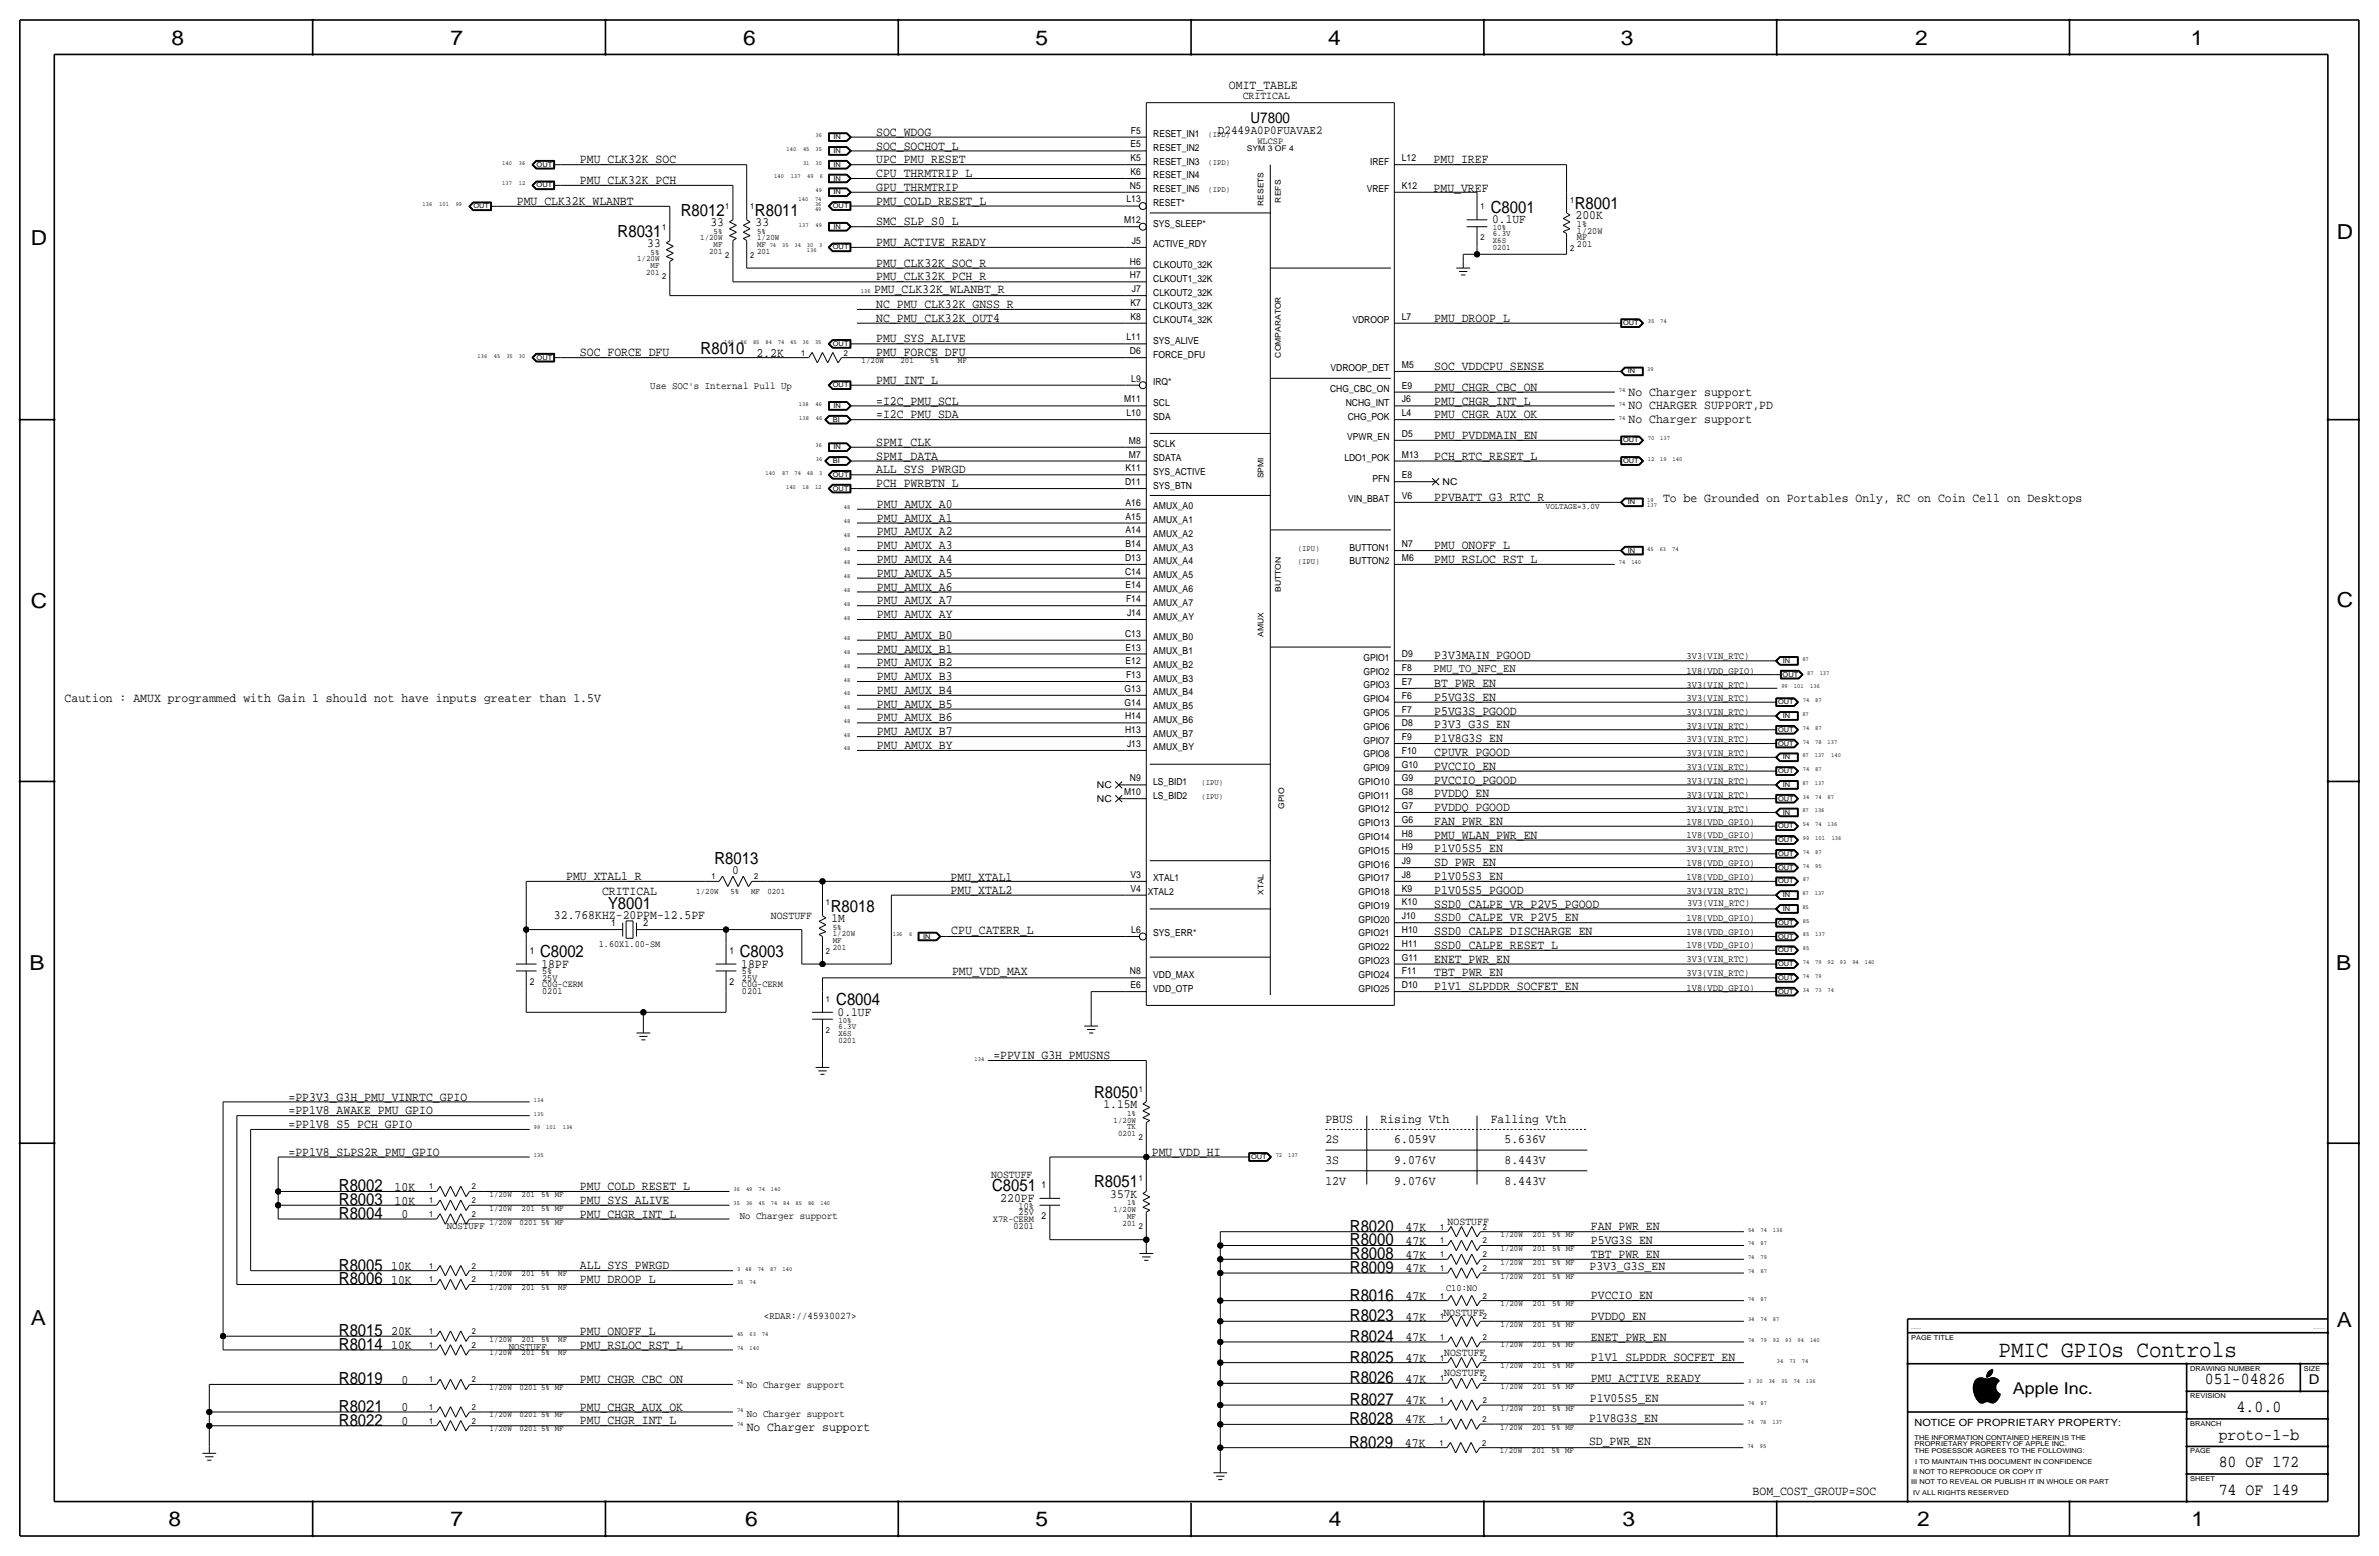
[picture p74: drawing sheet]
<svg xmlns="http://www.w3.org/2000/svg" width="877mm" height="574mm" viewBox="0 0 877 574" stroke-linecap="round" stroke-linejoin="round" font-family="sans-serif">
<defs><g id="words">
<text font-size="8.6" x="736.8" y="500.1">PMIC GPIOs Controls</text>
<g font-size="7.6">
<text x="63.2" y="16.5">8</text>
<text x="166.1" y="16.5">7</text>
<text x="274" y="16.5">6</text>
<text x="381.7" y="16.5">5</text>
<text x="489.7" y="16.5">4</text>
<text x="597.6" y="16.5">3</text>
<text x="706.1" y="16.5">2</text>
<text x="807.7" y="16.5">1</text>
<text x="861.5" y="88.1">D</text>
<text x="11.4" y="90.4">D</text>
<text x="11.4" y="224.3">C</text>
<text x="861.5" y="223.8">C</text>
<text x="10.9" y="357.6">B</text>
<text x="861.3" y="357.4">B</text>
<text x="11.4" y="488.4">A</text>
<text x="861.5" y="489.2">A</text>
<text x="62.2" y="562.6">8</text>
<text x="166.1" y="562.6">7</text>
<text x="274.8" y="562.6">6</text>
<text x="381.7" y="562.6">5</text>
<text x="489.9" y="562.6">4</text>
<text x="598.1" y="562.6">3</text>
<text x="706.8" y="562.6">2</text>
<text x="807.9" y="562.6">1</text>
</g>
<g font-size="6.2">
<text x="580.6" y="77">R8001</text>
<text x="251" y="79.5">R8012</text>
<text x="278.3" y="79.5">R8011</text>
<text x="549.6" y="78.5">C8001</text>
<text x="227.7" y="87.2">R8031</text>
<text x="258.3" y="130.6">R8010</text>
<text x="263.4" y="318.5">R8013</text>
<text x="224.2" y="335">Y8001</text>
<text x="306.3" y="336">R8018</text>
<text x="199.1" y="352.8">C8002</text>
<text x="272.7" y="352.8">C8003</text>
<text x="308.3" y="370.6">C8004</text>
<text x="403.4" y="404.6">R8050</text>
<text x="403.4" y="437.6">R8051</text>
<text x="124.9" y="439.2">R8002</text>
<text x="365.8" y="439.2">C8051</text>
<text x="124.9" y="449.3">R8004</text>
<text x="124.9" y="444.2">R8003</text>
<text x="497.7" y="454">R8020</text>
<text x="497.7" y="459.1">R8000</text>
<text x="497.7" y="464.2">R8008</text>
<text x="124.9" y="473.5">R8006</text>
<text x="124.9" y="468.4">R8005</text>
<text x="497.7" y="469.2">R8009</text>
<text x="497.7" y="479.4">R8016</text>
<text x="497.7" y="487">R8023</text>
<text x="124.9" y="497.6">R8014</text>
<text x="124.9" y="492.5">R8015</text>
<text x="497.7" y="494.6">R8024</text>
<text x="497.7" y="502.3">R8025</text>
<text x="497.7" y="509.9">R8026</text>
<text x="124.9" y="510.3">R8019</text>
<text x="812.9" y="510.3">051-04826</text>
<text x="124.9" y="520.4">R8021</text>
<text x="497.7" y="517.9">R8027</text>
<text x="824.6" y="520.4">4.0.0</text>
<text x="124.9" y="525.5">R8022</text>
<text x="497.5" y="524.9">R8028</text>
<text x="497.4" y="533.6">R8029</text>
<text x="818" y="530.6">proto-1-b</text>
<text x="818" y="540.8">80 OF 172</text>
<text x="818" y="550.9">74 OF 149</text>
</g>
<text font-size="6" x="742.1" y="513.9">Apple Inc.</text>
<text font-size="5.6" x="461" y="45.5">U7800</text>
<text font-size="5" x="851.2" y="510.3">D</text>
<g font-size="4.7">
<text x="453.1" y="32.8">OMIT_TABLE</text>
<text x="323" y="50">SOC_WDOG</text>
<text x="323" y="55.1">SOC_SOCHOT_L</text>
<text x="213.8" y="60.2">PMU_CLK32K_SOC</text>
<text x="323" y="65.3">CPU_THRMTRIP_L</text>
<text x="323" y="60.2">UPC_PMU_RESET</text>
<text x="528.5" y="60.2">PMU_IREF</text>
<text x="213.8" y="67.8">PMU_CLK32K_PCH</text>
<text x="323" y="70.4">GPU_THRMTRIP</text>
<text x="528.5" y="70.6">PMU_VREF</text>
<text x="190.6" y="75.5">PMU_CLK32K_WLANBT</text>
<text x="323" y="75.4">PMU_COLD_RESET_L</text>
<text x="261.9" y="83.3">33</text>
<text x="278.6" y="83.3">33</text>
<text x="323" y="83.1">SMC_SLP_S0_L</text>
<text x="550.1" y="82.3">0.1UF</text>
<text x="580.8" y="80.8">200K</text>
<text x="238.6" y="91">33</text>
<text x="323" y="90.7">PMU_ACTIVE_READY</text>
<text x="323" y="98.3">PMU_CLK32K_SOC_R</text>
<text x="323" y="103.4">PMU_CLK32K_PCH_R</text>
<text x="322.3" y="108.2">PMU_CLK32K_WLANBT_R</text>
<text x="323" y="113.5">NC_PMU_CLK32K_GNSS_R</text>
<text x="323" y="118.6">NC_PMU_CLK32K_OUT4</text>
<text x="528.8" y="118.6">PMU_DROOP_L</text>
<text x="213.8" y="131.3">SOC_FORCE_DFU</text>
<text x="278.9" y="131.6">2.2K</text>
<text x="323" y="131.3">PMU_FORCE_DFU</text>
<text x="323" y="126.2">PMU_SYS_ALIVE</text>
<text x="528.8" y="136.4">SOC_VDDCPU_SENSE</text>
<text x="323" y="141.5">PMU_INT_L</text>
<text x="323" y="149.1">=I2C_PMU_SCL</text>
<text x="528.8" y="144">PMU_CHGR_CBC_ON</text>
<text x="528.8" y="149.1">PMU_CHGR_INT_L</text>
<text x="600.4" y="145.8">No Charger support</text>
<text x="323" y="154.2">=I2C_PMU_SDA</text>
<text x="528.8" y="154.2">PMU_CHGR_AUX_OK</text>
<text x="600.4" y="156">No Charger support</text>
<text x="600.4" y="150.9">NO CHARGER SUPPORT,PD</text>
<text x="528.8" y="161.8">PMU_PVDDMAIN_EN</text>
<text x="323" y="164.3">SPMI_CLK</text>
<text x="323" y="169.4">SPMI_DATA</text>
<text x="528.8" y="169.4">PCH_RTC_RESET_L</text>
<text x="323" y="179.6">PCH_PWRBTN_L</text>
<text x="323" y="174.5">ALL_SYS_PWRGD</text>
<text x="528.8" y="184.7">PPVBATT_G3_RTC_R</text>
<text x="613.1" y="185.2">To be Grounded on Portables Only, RC on Coin Cell on Desktops</text>
<text x="323.3" y="187.2">PMU_AMUX_A0</text>
<text x="323.3" y="197.4">PMU_AMUX_A2</text>
<text x="323.3" y="192.3">PMU_AMUX_A1</text>
<text x="323.3" y="202.4">PMU_AMUX_A3</text>
<text x="528.8" y="202.4">PMU_ONOFF_L</text>
<text x="323.3" y="207.5">PMU_AMUX_A4</text>
<text x="528.8" y="207.5">PMU_RSLOC_RST_L</text>
<text x="323.3" y="212.6">PMU_AMUX_A5</text>
<text x="323.3" y="217.7">PMU_AMUX_A6</text>
<text x="323.3" y="227.8">PMU_AMUX_AY</text>
<text x="323.3" y="222.8">PMU_AMUX_A7</text>
<text x="323.3" y="235.5">PMU_AMUX_B0</text>
<text x="323.3" y="240.5">PMU_AMUX_B1</text>
<text x="323.3" y="245.6">PMU_AMUX_B2</text>
<text x="528.8" y="243.1">P3V3MAIN_PGOOD</text>
<text x="323.3" y="250.7">PMU_AMUX_B3</text>
<text x="323.3" y="255.8">PMU_AMUX_B4</text>
<text x="528.8" y="253.2">BT_PWR_EN</text>
<text x="23.8" y="258.8">Caution : AMUX programmed with Gain 1 should not have inputs greater than 1.5V</text>
<text x="323.3" y="260.9">PMU_AMUX_B5</text>
<text x="528.8" y="258.3">P5VG3S_EN</text>
<text x="528.8" y="263.4">P5VG3S_PGOOD</text>
<text x="323.3" y="265.9">PMU_AMUX_B6</text>
<text x="528.8" y="268.2">P3V3_G3S_EN</text>
<text x="323.3" y="271">PMU_AMUX_B7</text>
<text x="528.8" y="273.6">P1V8G3S_EN</text>
<text x="323.3" y="276.1">PMU_AMUX_BY</text>
<text x="528.8" y="278.6">CPUVR_PGOOD</text>
<text x="528.8" y="283.7">PVCCIO_EN</text>
<text x="528.8" y="293.9">PVDDQ_EN</text>
<text x="528.8" y="288.8">PVCCIO_PGOOD</text>
<text x="528.8" y="299">PVDDQ_PGOOD</text>
<text x="528.8" y="304">FAN_PWR_EN</text>
<text x="528.8" y="309.1">PMU_WLAN_PWR_EN</text>
<text x="528.8" y="314.2">P1V05S5_EN</text>
<text x="270" y="322.1">0</text>
<text x="528.8" y="319.3">SD_PWR_EN</text>
<text x="208.7" y="324.4">PMU_XTAL1_R</text>
<text x="221.9" y="329.9">CRITICAL</text>
<text x="350.5" y="324.6">PMU_XTAL1</text>
<text x="350.5" y="329.7">PMU_XTAL2</text>
<text x="528.8" y="324.4">P1V05S3_EN</text>
<text x="528.8" y="329.4">P1V05S5_PGOOD</text>
<text x="528.8" y="334.5">SSD0_CALPE_VR_P2V5_PGOOD</text>
<text x="204.2" y="338.8">32.768KHZ-20PPM-12.5PF</text>
<text x="306.5" y="339.9">1M</text>
<text x="528.8" y="339.6">SSD0_CALPE_VR_P2V5_EN</text>
<text x="350.7" y="344.4">CPU_CATERR_L</text>
<text x="528.8" y="344.7">SSD0_CALPE_DISCHARGE_EN</text>
<text x="528.8" y="349.8">SSD0_CALPE_RESET_L</text>
<text x="199.6" y="356.6">18PF</text>
<text x="273.3" y="356.6">18PF</text>
<text x="351" y="359.4">PMU_VDD_MAX</text>
<text x="528.8" y="354.8">ENET_PWR_EN</text>
<text x="528.8" y="359.9">TBT_PWR_EN</text>
<text x="528.8" y="365">P1V1_SLPDDR_SOCFET_EN</text>
<text x="308.8" y="374.4">0.1UF</text>
<text x="366.2" y="390.4">=PPVIN_G3H_PMUSNS</text>
<text x="106.4" y="405.6">=PP3V3_G3H_PMU_VINRTC_GPIO</text>
<text x="106.4" y="410.7">=PP1V8_AWAKE_PMU_GPIO</text>
<text x="406.8" y="408.4">1.15M</text>
<text x="488.6" y="413.8">PBUS</text>
<text x="509" y="413.8">Rising Vth</text>
<text x="549.6" y="413.8">Falling Vth</text>
<text x="106.4" y="415.8">=PP1V8_S5_PCH_GPIO</text>
<text x="106.4" y="426">=PP1V8_SLPS2R_PMU_GPIO</text>
<text x="424.6" y="426">PMU_VDD_HI</text>
<text x="488.6" y="421.4">2S</text>
<text x="514" y="421.4">6.059V</text>
<text x="554.7" y="421.4">5.636V</text>
<text x="488.6" y="429">3S</text>
<text x="514" y="429">9.076V</text>
<text x="554.7" y="429">8.443V</text>
<text x="488.6" y="436.6">12V</text>
<text x="514" y="436.6">9.076V</text>
<text x="554.7" y="436.6">8.443V</text>
<text x="145.5" y="438.9">10K</text>
<text x="145.5" y="444">10K</text>
<text x="213.8" y="438.7">PMU_COLD_RESET_L</text>
<text x="213.8" y="443.7">PMU_SYS_ALIVE</text>
<text x="368.8" y="443">220PF</text>
<text x="409.3" y="441.5">357K</text>
<text x="148" y="449.1">0</text>
<text x="213.8" y="448.8">PMU_CHGR_INT_L</text>
<text x="518.2" y="453.7">47K</text>
<text x="586.5" y="453.5">FAN_PWR_EN</text>
<text x="518.2" y="458.8">47K</text>
<text x="586.5" y="458.6">P5VG3S_EN</text>
<text x="213.8" y="467.9">ALL_SYS_PWRGD</text>
<text x="518.2" y="463.9">47K</text>
<text x="586.5" y="463.7">TBT_PWR_EN</text>
<text x="144.2" y="473.2">10K</text>
<text x="144.2" y="468.1">10K</text>
<text x="213.8" y="472.9">PMU_DROOP_L</text>
<text x="518.2" y="469">47K</text>
<text x="586" y="468.2">P3V3_G3S_EN</text>
<text x="518.2" y="479.1">47K</text>
<text x="586.5" y="478.9">PVCCIO_EN</text>
<text x="213.8" y="492">PMU_ONOFF_L</text>
<text x="518.2" y="486.8">47K</text>
<text x="586.5" y="486.5">PVDDQ_EN</text>
<text x="144.2" y="492.3">20K</text>
<text x="144.2" y="497.3">10K</text>
<text x="213.8" y="497.1">PMU_RSLOC_RST_L</text>
<text x="518.2" y="494.4">47K</text>
<text x="586.5" y="494.1">ENET_PWR_EN</text>
<text x="518.2" y="502">47K</text>
<text x="586.5" y="501.8">P1V1_SLPDDR_SOCFET_EN</text>
<text x="213.8" y="509.8">PMU_CHGR_CBC_ON</text>
<text x="518.2" y="509.6">47K</text>
<text x="586.5" y="509.4">PMU_ACTIVE_READY</text>
<text x="148" y="510">0</text>
<text x="148" y="520.2">0</text>
<text x="213.8" y="519.9">PMU_CHGR_AUX_OK</text>
<text x="518.2" y="517.7">47K</text>
<text x="586.2" y="516.9">P1V05S5_EN</text>
<text x="148" y="525.3">0</text>
<text x="213.8" y="525">PMU_CHGR_INT_L</text>
<text x="275.3" y="527.3">No Charger support</text>
<text x="518.1" y="524.7">47K</text>
<text x="585.9" y="524.1">P1V8G3S_EN</text>
<text x="518" y="533.3">47K</text>
<text x="585.8" y="532.5">SD_PWR_EN</text>
<text x="646.1" y="550.9">BOM_COST_GROUP=SOC</text>
</g>
<text font-size="4.5" x="449" y="49.3">D2449A0P0FUAVAE2</text>
<text font-size="4.4" x="528.5" y="247.7">PMU_TO_NFC_EN</text>
<g font-size="4.1">
<text x="458.2" y="36.6">CRITICAL</text>
<text x="284.2" y="338.8">NOSTUFF</text>
<text x="365.5" y="434.1">NOSTUFF</text>
<text x="533.7" y="451.5">NOSTUFF</text>
<text x="532.1" y="485.2">NOSTUFF</text>
<text x="532.4" y="499.7">NOSTUFF</text>
<text x="532.4" y="507.3">NOSTUFF</text>
</g>
<g font-size="3.8">
<text x="239.7" y="143.3">Use SOC's Internal Pull Up</text>
<text x="272.7" y="449.3">No Charger support</text>
<text x="164.7" y="453.1">NOSTUFF</text>
<text x="281.6" y="486.2">&lt;RDAR://45930027&gt;</text>
<text x="187.5" y="497.6">NOSTUFF</text>
<text x="275.3" y="511.6">No Charger support</text>
<text x="275.3" y="522.2">No Charger support</text>
</g>
<text font-size="3.7" x="705.8" y="525.5">NOTICE OF PROPRIETARY PROPERTY:</text>
<g font-size="3.6">
<text x="621.8" y="242.7">3V3(VIN_RTC)</text>
<text x="621.8" y="248.5">1V8(VDD_GPIO)</text>
<text x="621.8" y="253.5">3V3(VIN_RTC)</text>
<text x="621.8" y="258.5">3V3(VIN_RTC)</text>
<text x="621.8" y="263.6">3V3(VIN_RTC)</text>
<text x="621.8" y="268.6">3V3(VIN_RTC)</text>
<text x="621.8" y="273.6">3V3(VIN_RTC)</text>
<text x="621.8" y="278.6">3V3(VIN_RTC)</text>
<text x="621.8" y="283.8">3V3(VIN_RTC)</text>
<text x="621.8" y="289.1">3V3(VIN_RTC)</text>
<text x="621.8" y="294.1">3V3(VIN_RTC)</text>
<text x="621.8" y="299.2">3V3(VIN_RTC)</text>
<text x="621.8" y="304.1">1V8(VDD_GPIO)</text>
<text x="621.8" y="309">1V8(VDD_GPIO)</text>
<text x="621.8" y="314">3V3(VIN_RTC)</text>
<text x="621.8" y="319.2">1V8(VDD_GPIO)</text>
<text x="621.8" y="324.4">1V8(VDD_GPIO)</text>
<text x="621.8" y="329.5">3V3(VIN_RTC)</text>
<text x="622" y="334">3V3(VIN_RTC)</text>
<text x="621.8" y="339.5">1V8(VDD_GPIO)</text>
<text x="621.8" y="344.6">1V8(VDD_GPIO)</text>
<text x="621.8" y="349.4">1V8(VDD_GPIO)</text>
<text x="621.8" y="359.9">3V3(VIN_RTC)</text>
<text x="621.8" y="354.7">3V3(VIN_RTC)</text>
<text x="621.8" y="365.3">1V8(VDD_GPIO)</text>
<text x="533.1" y="476">C10:NO</text>
</g>
<g font-size="3.5">
<text x="416.9" y="49.3">F5</text>
<text x="425.1" y="50.5">RESET_IN1</text>
<text x="463.6" y="53.1">WLCSP</text>
<text x="416.7" y="59.4">K5</text>
<text x="416.7" y="54.4">E5</text>
<text x="425.1" y="55.6">RESET_IN2</text>
<text x="516.8" y="59.4">L12</text>
<text x="416.7" y="64.5">K6</text>
<text x="425.1" y="60.7">RESET_IN3</text>
<text x="425.1" y="65.8">RESET_IN4</text>
<text x="505.1" y="60.7">IREF</text>
<text x="416.5" y="69.6">N5</text>
<text x="425.1" y="70.9">RESET_IN5</text>
<text x="503.9" y="70.9">VREF</text>
<text x="516.8" y="69.6">K12</text>
<text x="415.3" y="74.4">L13</text>
<text x="425.1" y="75.9">RESET*</text>
<text x="414.4" y="82.3">M12</text>
<text x="425.1" y="83.6">SYS_SLEEP*</text>
<text x="581.4" y="83.6">1%</text>
<text x="417.2" y="89.9">J5</text>
<text x="581.4" y="86.1">1/20W</text>
<text x="581.4" y="88.6">MF</text>
<text x="425.1" y="91.2">ACTIVE_RDY</text>
<text x="581.4" y="91.2">201</text>
<text x="416.5" y="97.5">H6</text>
<text x="425.1" y="98.8">CLKOUT0_32K</text>
<text x="416.5" y="102.6">H7</text>
<text x="417.2" y="107.7">J7</text>
<text x="425.1" y="103.9">CLKOUT1_32K</text>
<text x="416.7" y="112.8">K7</text>
<text x="425.1" y="109">CLKOUT2_32K</text>
<text x="416.7" y="117.9">K8</text>
<text x="425.1" y="114">CLKOUT3_32K</text>
<text x="425.1" y="119.1">CLKOUT4_32K</text>
<text x="498.6" y="119.1">VDROOP</text>
<text x="516.8" y="117.9">L7</text>
<text x="415.3" y="125.5">L11</text>
<text x="416.5" y="130.6">D6</text>
<text x="425.1" y="126.7">SYS_ALIVE</text>
<text x="425.1" y="131.8">FORCE_DFU</text>
<text x="490.6" y="136.9">VDROOP_DET</text>
<text x="516.8" y="135.6">M5</text>
<text x="417.1" y="140.7">L9</text>
<text x="425.1" y="142">IRQ*</text>
<text x="516.8" y="143.3">E9</text>
<text x="414.4" y="148.3">M11</text>
<text x="425.1" y="149.6">SCL</text>
<text x="490.4" y="144.5">CHG_CBC_ON</text>
<text x="496.2" y="149.6">NCHG_INT</text>
<text x="516.8" y="148.3">J6</text>
<text x="415.3" y="153.4">L10</text>
<text x="425.1" y="154.7">SDA</text>
<text x="496.9" y="154.7">CHG_POK</text>
<text x="516.8" y="153.4">L4</text>
<text x="516.8" y="161">D5</text>
<text x="416.2" y="163.6">M8</text>
<text x="425.1" y="164.8">SCLK</text>
<text x="496.7" y="162.3">VPWR_EN</text>
<text x="415" y="173.7">K11</text>
<text x="416.2" y="168.7">M7</text>
<text x="425.1" y="169.9">SDATA</text>
<text x="495.6" y="169.9">LDO1_POK</text>
<text x="516.8" y="168.7">M13</text>
<text x="414.8" y="178.8">D11</text>
<text x="425.1" y="175">SYS_ACTIVE</text>
<text x="506" y="177.5">PFN</text>
<text x="516.8" y="176.3">E8</text>
<text x="531.8" y="178.8">NC</text>
<text x="425.1" y="180.1">SYS_BTN</text>
<text x="497" y="185.2">VIN_BBAT</text>
<text x="516.8" y="183.9">V6</text>
<text x="415" y="191.5">A15</text>
<text x="415" y="186.4">A16</text>
<text x="425.1" y="187.7">AMUX_A0</text>
<text x="415" y="196.6">A14</text>
<text x="425.1" y="192.8">AMUX_A1</text>
<text x="425.1" y="197.9">AMUX_A2</text>
<text x="415" y="201.7">B14</text>
<text x="425.1" y="202.9">AMUX_A3</text>
<text x="497.6" y="202.9">BUTTON1</text>
<text x="516.8" y="201.7">N7</text>
<text x="414.8" y="206.8">D13</text>
<text x="425.1" y="208">AMUX_A4</text>
<text x="497.6" y="208">BUTTON2</text>
<text x="516.8" y="206.8">M6</text>
<text x="414.8" y="211.8">C14</text>
<text x="425.1" y="213.1">AMUX_A5</text>
<text x="415" y="216.9">E14</text>
<text x="415.1" y="222">F14</text>
<text x="425.1" y="218.2">AMUX_A6</text>
<text x="415.5" y="227.1">J14</text>
<text x="425.1" y="223.3">AMUX_A7</text>
<text x="425.1" y="228.3">AMUX_AY</text>
<text x="414.8" y="234.7">C13</text>
<text x="415" y="239.8">E13</text>
<text x="425.1" y="236">AMUX_B0</text>
<text x="415" y="244.9">E12</text>
<text x="425.1" y="241">AMUX_B1</text>
<text x="502.6" y="243.6">GPIO1</text>
<text x="516.8" y="242.3">D9</text>
<text x="415.1" y="249.9">F13</text>
<text x="425.1" y="251.2">AMUX_B3</text>
<text x="425.1" y="246.1">AMUX_B2</text>
<text x="502.6" y="248.7">GPIO2</text>
<text x="516.8" y="247.4">F8</text>
<text x="414.6" y="255">G13</text>
<text x="425.1" y="256.3">AMUX_B4</text>
<text x="502.6" y="253.7">GPIO3</text>
<text x="516.8" y="257.6">F6</text>
<text x="516.8" y="252.5">E7</text>
<text x="414.6" y="260.1">G14</text>
<text x="425.1" y="261.4">AMUX_B5</text>
<text x="502.6" y="258.8">GPIO4</text>
<text x="502.6" y="263.9">GPIO5</text>
<text x="516.8" y="262.6">F7</text>
<text x="414.8" y="265.2">H14</text>
<text x="425.1" y="266.4">AMUX_B6</text>
<text x="502.6" y="269">GPIO6</text>
<text x="516.8" y="267.7">D8</text>
<text x="414.8" y="270.3">H13</text>
<text x="415.5" y="275.3">J13</text>
<text x="425.1" y="271.5">AMUX_B7</text>
<text x="502.6" y="274.1">GPIO7</text>
<text x="516.8" y="272.8">F9</text>
<text x="425.1" y="276.6">AMUX_BY</text>
<text x="502.6" y="279.1">GPIO8</text>
<text x="516.8" y="277.9">F10</text>
<text x="502.6" y="284.2">GPIO9</text>
<text x="516.8" y="283">G10</text>
<text x="404.4" y="290.6">NC</text>
<text x="414.4" y="293.1">M10</text>
<text x="416.5" y="288">N9</text>
<text x="425.1" y="289.3">LS_BID1</text>
<text x="500.9" y="289.3">GPIO10</text>
<text x="516.8" y="293.1">G8</text>
<text x="516.8" y="288">G9</text>
<text x="404.4" y="295.7">NC</text>
<text x="425.1" y="294.4">LS_BID2</text>
<text x="500.9" y="294.4">GPIO11</text>
<text x="500.9" y="299.5">GPIO12</text>
<text x="516.8" y="298.2">G7</text>
<text x="500.9" y="304.5">GPIO13</text>
<text x="516.8" y="303.3">G6</text>
<text x="500.9" y="309.6">GPIO14</text>
<text x="516.8" y="308.4">H8</text>
<text x="500.9" y="314.7">GPIO15</text>
<text x="516.8" y="313.4">H9</text>
<text x="416.7" y="323.6">V3</text>
<text x="500.9" y="319.8">GPIO16</text>
<text x="516.8" y="323.6">J8</text>
<text x="516.8" y="318.5">J9</text>
<text x="416.7" y="328.7">V4</text>
<text x="423.1" y="329.9">XTAL2</text>
<text x="425.1" y="324.9">XTAL1</text>
<text x="500.9" y="324.9">GPIO17</text>
<text x="500.9" y="329.9">GPIO18</text>
<text x="516.8" y="328.7">K9</text>
<text x="500.9" y="335">GPIO19</text>
<text x="516.8" y="333.8">K10</text>
<text x="225.3" y="341.4">1</text>
<text x="237.2" y="341.4">2</text>
<text x="500.9" y="340.1">GPIO20</text>
<text x="516.8" y="338.8">J10</text>
<text x="417.1" y="343.9">L6</text>
<text x="425.1" y="345.2">SYS_ERR*</text>
<text x="500.9" y="345.2">GPIO21</text>
<text x="516.8" y="343.9">H10</text>
<text x="195.3" y="351.5">1</text>
<text x="220.8" y="349">1.60X1.00-SM</text>
<text x="268.9" y="351.5">1</text>
<text x="500.9" y="350.3">GPIO22</text>
<text x="516.8" y="349">H11</text>
<text x="199.8" y="359.2">5%</text>
<text x="273.5" y="359.2">5%</text>
<text x="416.5" y="359.2">N8</text>
<text x="500.9" y="355.3">GPIO23</text>
<text x="516.8" y="359.2">F11</text>
<text x="516.8" y="354.1">G11</text>
<text x="195.3" y="363">2</text>
<text x="199.8" y="364">C0G-CERM</text>
<text x="199.8" y="361.4">25V</text>
<text x="268.9" y="363">2</text>
<text x="273.5" y="361.4">25V</text>
<text x="273.5" y="364">C0G-CERM</text>
<text x="416.7" y="364.2">E6</text>
<text x="425.1" y="360.4">VDD_MAX</text>
<text x="425.1" y="365.5">VDD_OTP</text>
<text x="500.9" y="360.4">GPIO24</text>
<text x="500.9" y="365.5">GPIO25</text>
<text x="516.8" y="364.2">D10</text>
<text x="199.8" y="366.5">0201</text>
<text x="273.5" y="366.5">0201</text>
<text x="384" y="437.9">1</text>
<text x="375.5" y="445.5">10%</text>
<text x="375.5" y="447.8">25V</text>
<text x="384" y="449.3">2</text>
<text x="366.1" y="450.3">X7R-CERM</text>
<text x="373.6" y="452.9">0201</text>
</g>
<g font-size="3.1">
<text x="267.4" y="77.2">1</text>
<text x="276.6" y="77.2">1</text>
<text x="545.8" y="77.2">1</text>
<text x="578.8" y="74.7">1</text>
<text x="244.1" y="84.9">1</text>
<text x="258.1" y="88.6">1/20W</text>
<text x="263.1" y="86.1">5%</text>
<text x="279.1" y="88.6">1/20W</text>
<text x="279.1" y="86.1">5%</text>
<text x="545.8" y="88.6">2</text>
<text x="550.4" y="84.8">10%</text>
<text x="550.4" y="89.7">X6S</text>
<text x="550.4" y="87.1">6.3V</text>
<text x="239.8" y="93.8">5%</text>
<text x="261.4" y="93.7">201</text>
<text x="263.1" y="91.2">MF</text>
<text x="267.4" y="95">2</text>
<text x="276.6" y="95">2</text>
<text x="279.1" y="91.2">MF</text>
<text x="279.1" y="93.7">201</text>
<text x="550.4" y="92.2">0201</text>
<text x="578.8" y="92.5">2</text>
<text x="234.9" y="96.4">1/20W</text>
<text x="238.2" y="101.4">201</text>
<text x="239.8" y="98.9">MF</text>
<text x="244.1" y="102.7">2</text>
<text x="295.3" y="131.1">1</text>
<text x="311.1" y="131.1">2</text>
<text x="317.6" y="133.9">1/20W</text>
<text x="332" y="133.9">201</text>
<text x="343" y="133.9">5%</text>
<text x="353.1" y="133.9">MF</text>
<text x="569.9" y="187.7">VOLTAGE=3.0V</text>
<text x="256.7" y="329.4">1/20W</text>
<text x="262.3" y="324.1">1</text>
<text x="269.3" y="329.4">5%</text>
<text x="276.9" y="329.4">MF</text>
<text x="278.1" y="324.1">2</text>
<text x="282.9" y="329.4">0201</text>
<text x="304.5" y="333.8">1</text>
<text x="307" y="345.2">1/20W</text>
<text x="307" y="347.7">MF</text>
<text x="307" y="342.6">5%</text>
<text x="304.5" y="351.5">2</text>
<text x="307" y="350.3">201</text>
<text x="304.5" y="369.3">1</text>
<text x="309.1" y="376.9">10%</text>
<text x="304.5" y="380.7">2</text>
<text x="309.1" y="381.8">X6S</text>
<text x="309.1" y="379.2">6.3V</text>
<text x="309.1" y="384.3">0201</text>
<text x="419.8" y="402.3">1</text>
<text x="410.5" y="413.8">1/20W</text>
<text x="415.5" y="411.2">1%</text>
<text x="412.2" y="418.8">0201</text>
<text x="415.5" y="416.3">TK</text>
<text x="419.8" y="420.1">2</text>
<text x="419.8" y="435.4">1</text>
<text x="158.2" y="443.5">1</text>
<text x="158.2" y="438.4">1</text>
<text x="173.9" y="443.5">2</text>
<text x="173.9" y="438.4">2</text>
<text x="180.5" y="441.2">1/20W</text>
<text x="192.3" y="441.2">201</text>
<text x="199.5" y="441.2">5% MF</text>
<text x="158.2" y="448.6">1</text>
<text x="173.9" y="448.6">2</text>
<text x="180.5" y="446.3">1/20W</text>
<text x="192.3" y="446.3">201</text>
<text x="199.5" y="446.3">5% MF</text>
<text x="410.5" y="446.8">1/20W</text>
<text x="415.5" y="449.3">MF</text>
<text x="415.5" y="444.2">1%</text>
<text x="180.5" y="451.4">1/20W</text>
<text x="191.5" y="451.4">0201</text>
<text x="199.5" y="451.4">5% MF</text>
<text x="413.8" y="451.9">201</text>
<text x="419.8" y="453.1">2</text>
<text x="530.9" y="453.2">1</text>
<text x="546.7" y="453.2">2</text>
<text x="530.9" y="458.3">1</text>
<text x="546.7" y="458.3">2</text>
<text x="553.2" y="461.1">1/20W</text>
<text x="553.2" y="456">1/20W</text>
<text x="565" y="461.1">201</text>
<text x="565" y="456">201</text>
<text x="572.2" y="461.1">5% MF</text>
<text x="572.2" y="456">5% MF</text>
<text x="158.2" y="467.6">1</text>
<text x="173.9" y="467.6">2</text>
<text x="530.9" y="463.4">1</text>
<text x="546.7" y="463.4">2</text>
<text x="553.2" y="466.2">1/20W</text>
<text x="565" y="466.2">201</text>
<text x="572.2" y="466.2">5% MF</text>
<text x="158.2" y="472.7">1</text>
<text x="173.9" y="472.7">2</text>
<text x="180.5" y="470.4">1/20W</text>
<text x="192.3" y="470.4">201</text>
<text x="199.5" y="470.4">5%</text>
<text x="205.8" y="470.4">MF</text>
<text x="530.9" y="468.5">1</text>
<text x="546.7" y="468.5">2</text>
<text x="553.2" y="471.3">1/20W</text>
<text x="565" y="471.3">201</text>
<text x="572.2" y="471.3">5% MF</text>
<text x="180.5" y="475.5">1/20W</text>
<text x="192.3" y="475.5">201</text>
<text x="199.5" y="475.5">5%</text>
<text x="205.8" y="475.5">MF</text>
<text x="530.9" y="478.6">1</text>
<text x="546.7" y="478.6">2</text>
<text x="553.2" y="481.4">1/20W</text>
<text x="565" y="481.4">201</text>
<text x="572.2" y="481.4">5% MF</text>
<text x="158.2" y="491.7">1</text>
<text x="173.9" y="491.7">2</text>
<text x="530.9" y="486.3">1</text>
<text x="546.7" y="486.3">2</text>
<text x="553.2" y="489.1">1/20W</text>
<text x="565" y="489.1">201</text>
<text x="572.2" y="489.1">5% MF</text>
<text x="158.2" y="496.8">1</text>
<text x="173.9" y="496.8">2</text>
<text x="180.5" y="494.5">1/20W</text>
<text x="192.3" y="494.5">201</text>
<text x="199.5" y="494.5">5%</text>
<text x="205.8" y="494.5">MF</text>
<text x="530.9" y="493.9">1</text>
<text x="546.7" y="493.9">2</text>
<text x="553.2" y="496.7">1/20W</text>
<text x="565" y="496.7">201</text>
<text x="572.2" y="496.7">5% MF</text>
<text x="180.5" y="499.6">1/20W</text>
<text x="192.3" y="499.6">201</text>
<text x="199.5" y="499.6">5%</text>
<text x="205.8" y="499.6">MF</text>
<text x="530.9" y="501.5">1</text>
<text x="546.7" y="501.5">2</text>
<text x="158.2" y="509.5">1</text>
<text x="173.9" y="509.5">2</text>
<text x="530.9" y="509.1">1</text>
<text x="546.7" y="509.1">2</text>
<text x="553.2" y="504.3">1/20W</text>
<text x="565" y="504.3">201</text>
<text x="572.2" y="504.3">5% MF</text>
<text x="180.5" y="512.3">1/20W</text>
<text x="191.5" y="512.3">0201</text>
<text x="199.5" y="512.3">5% MF</text>
<text x="553.2" y="511.9">1/20W</text>
<text x="565" y="511.9">201</text>
<text x="572.2" y="511.9">5% MF</text>
<text x="158.2" y="519.7">1</text>
<text x="173.9" y="519.7">2</text>
<text x="530.9" y="517.1">1</text>
<text x="546.7" y="517.1">2</text>
<text x="553.2" y="519.9">1/20W</text>
<text x="565" y="519.9">201</text>
<text x="572.2" y="519.9">5% MF</text>
<text x="158.2" y="524.8">1</text>
<text x="173.9" y="524.8">2</text>
<text x="180.5" y="522.5">1/20W</text>
<text x="180.5" y="527.6">1/20W</text>
<text x="191.5" y="522.5">0201</text>
<text x="191.5" y="527.6">0201</text>
<text x="199.5" y="522.5">5% MF</text>
<text x="199.5" y="527.6">5% MF</text>
<text x="530.8" y="524.2">1</text>
<text x="546.5" y="524.2">2</text>
<text x="553.1" y="526.9">1/20W</text>
<text x="564.9" y="526.9">201</text>
<text x="572" y="526.9">5% MF</text>
<text x="530.7" y="532.8">1</text>
<text x="546.4" y="532.8">2</text>
<text x="552.9" y="535.6">1/20W</text>
<text x="564.8" y="535.6">201</text>
<text x="571.9" y="535.6">5% MF</text>
</g>
<g font-size="3">
<text x="445.5" y="50.5">(IPD)</text>
<text x="445.5" y="60.7">(IPD)</text>
<text x="445.5" y="70.9">(IPD)</text>
<text x="478.5" y="202.9">(IPU)</text>
<text x="478.5" y="208">(IPU)</text>
<text x="442.9" y="289.3">(IPU)</text>
<text x="442.9" y="294.4">(IPU)</text>
</g>
<g font-size="2.9">
<text x="459.7" y="55.6">SYM 3 OF 4</text>
<text x="465.8" y="75.9" transform="rotate(-90 465.8 75.9)">RESETS</text>
<text x="472.2" y="74.7" transform="rotate(-90 472.2 74.7)">REFS</text>
<text x="472.2" y="131.8" transform="rotate(-90 472.2 131.8)">COMPARATOR</text>
<text x="465.8" y="176.3" transform="rotate(-90 465.8 176.3)">SPMI</text>
<text x="472.2" y="218.2" transform="rotate(-90 472.2 218.2)">BUTTON</text>
<text x="465.8" y="234.7" transform="rotate(-90 465.8 234.7)">AMUX</text>
<text x="473.5" y="298.2" transform="rotate(-90 473.5 298.2)">GPIO</text>
<text x="465.8" y="329.9" transform="rotate(-90 465.8 329.9)">XTAL</text>
</g>
<g font-size="2.5">
<text x="307.3" y="51.3">IN</text>
<text x="307.3" y="56.4">IN</text>
<text x="197.8" y="61.5">OUT</text>
<text x="307.3" y="61.5">IN</text>
<text x="197.8" y="69.1">OUT</text>
<text x="307.3" y="71.6">IN</text>
<text x="307.3" y="66.5">IN</text>
<text x="174.5" y="76.8">OUT</text>
<text x="307" y="76.7">OUT</text>
<text x="307.3" y="84.3">IN</text>
<text x="307" y="91.9">OUT</text>
<text x="598.4" y="119.9">OUT</text>
<text x="307" y="127.5">OUT</text>
<text x="197.8" y="132.6">OUT</text>
<text x="600.2" y="137.7">IN</text>
<text x="307" y="142.7">OUT</text>
<text x="307" y="155.4">BI</text>
<text x="307.3" y="150.4">IN</text>
<text x="307.3" y="165.6">IN</text>
<text x="598.4" y="163.1">OUT</text>
<text x="307" y="170.7">BI</text>
<text x="598.4" y="170.7">OUT</text>
<text x="307" y="175.8">OUT</text>
<text x="307" y="180.8">OUT</text>
<text x="600.2" y="185.9">IN</text>
<text x="600.2" y="203.7">IN</text>
<text x="657.3" y="244.3">IN</text>
<text x="657.2" y="249.4">OUT</text>
<text x="655.5" y="259.6">OUT</text>
<text x="655.5" y="269.7">OUT</text>
<text x="657.3" y="264.7">IN</text>
<text x="655.5" y="274.8">OUT</text>
<text x="657.3" y="279.9">IN</text>
<text x="655.5" y="285">OUT</text>
<text x="657.3" y="290.1">IN</text>
<text x="655.5" y="295.1">OUT</text>
<text x="655.5" y="305.3">OUT</text>
<text x="657.3" y="300.2">IN</text>
<text x="655.5" y="310.4">OUT</text>
<text x="655.5" y="315.5">OUT</text>
<text x="655.5" y="320.5">OUT</text>
<text x="655.5" y="325.6">OUT</text>
<text x="657.3" y="330.7">IN</text>
<text x="657.3" y="335.8">IN</text>
<text x="655.5" y="340.9">OUT</text>
<text x="340.3" y="345.9">IN</text>
<text x="655.5" y="345.9">OUT</text>
<text x="655.5" y="351">OUT</text>
<text x="655.5" y="356.1">OUT</text>
<text x="655.5" y="361.2">OUT</text>
<text x="655.5" y="366.3">OUT</text>
<text x="461.2" y="427.2">OUT</text>
<text x="704.5" y="493.8">PAGE TITLE</text>
<text x="807.4" y="505.2">DRAWING NUMBER</text>
<text x="849.3" y="505.2">SIZE</text>
<text x="807.4" y="515.4">REVISION</text>
<text x="807.4" y="525.5">BRANCH</text>
<text x="705.8" y="533.1">PROPRIETARY PROPERTY OF APPLE INC.</text>
<text x="705.8" y="530.6">THE INFORMATION CONTAINED HEREIN IS THE</text>
<text x="705.8" y="535.7">THE POSESSOR AGREES TO THE FOLLOWING:</text>
<text x="706.1" y="539.5">I TO MAINTAIN THIS DOCUMENT IN CONFIDENCE</text>
<text x="807.4" y="535.7">PAGE</text>
<text x="705.3" y="543.3">II NOT TO REPRODUCE OR COPY IT</text>
<text x="807.4" y="545.8">SHEET</text>
<text x="704.5" y="547.1">III NOT TO REVEAL OR PUBLISH IT IN WHOLE OR PART</text>
<text x="705.3" y="550.9">IV ALL RIGHTS RESERVED</text>
</g>
<g font-size="2.3">
<text x="300.6" y="50.5">36</text>
<text x="290" y="55.6">140</text>
<text x="296.1" y="55.6">45</text>
<text x="300.6" y="55.6">35</text>
<text x="185.2" y="60.7">140</text>
<text x="191.3" y="60.7">36</text>
<text x="285.4" y="65.8">140</text>
<text x="291.5" y="65.8">137</text>
<text x="296.1" y="60.7">31</text>
<text x="297.6" y="65.8">49</text>
<text x="300.6" y="60.7">30</text>
<text x="302.2" y="65.8">6</text>
<text x="185.2" y="68.3">137</text>
<text x="191.3" y="68.3">12</text>
<text x="300.6" y="70.9">49</text>
<text x="155.8" y="76">136</text>
<text x="161.9" y="76">101</text>
<text x="168" y="76">99</text>
<text x="294.4" y="74.1">140</text>
<text x="300.5" y="75.9">36</text>
<text x="300.5" y="77.8">49</text>
<text x="300.5" y="74.1">74</text>
<text x="294.5" y="83.6">137</text>
<text x="300.6" y="83.6">49</text>
<text x="283.8" y="91.2">74</text>
<text x="288.3" y="91.2">35</text>
<text x="292.9" y="91.2">34</text>
<text x="297.5" y="91.2">30</text>
<text x="297.5" y="93">136</text>
<text x="302.1" y="91.2">3</text>
<text x="317.4" y="108.2">136</text>
<text x="607.5" y="119.1">35</text>
<text x="612" y="119.1">74</text>
<text x="176" y="131.8">136</text>
<text x="182.1" y="131.8">45</text>
<text x="186.7" y="131.8">35</text>
<text x="191.3" y="131.8">30</text>
<text x="267" y="126.7">140</text>
<text x="273.1" y="126.7">86</text>
<text x="277.6" y="126.7">85</text>
<text x="282.2" y="126.7">84</text>
<text x="286.8" y="126.7">74</text>
<text x="291.3" y="126.7">45</text>
<text x="295.9" y="126.7">36</text>
<text x="300.5" y="126.7">35</text>
<text x="607.3" y="136.9">39</text>
<text x="294.5" y="149.6">138</text>
<text x="300.6" y="149.6">46</text>
<text x="596.8" y="144.5">74</text>
<text x="596.8" y="149.6">74</text>
<text x="294.6" y="154.7">138</text>
<text x="300.7" y="154.7">46</text>
<text x="596.8" y="154.7">74</text>
<text x="300.6" y="164.8">36</text>
<text x="607.5" y="162.3">70</text>
<text x="612" y="162.3">137</text>
<text x="300.7" y="169.9">36</text>
<text x="607.5" y="169.9">12</text>
<text x="612" y="169.9">19</text>
<text x="616.6" y="169.9">140</text>
<text x="282.2" y="175">140</text>
<text x="288.3" y="175">87</text>
<text x="292.9" y="175">74</text>
<text x="297.5" y="175">48</text>
<text x="302.1" y="175">3</text>
<text x="289.8" y="180.1">140</text>
<text x="295.9" y="180.1">18</text>
<text x="300.5" y="180.1">12</text>
<text x="607.3" y="185.2">19</text>
<text x="311.1" y="187.7">48</text>
<text x="607.3" y="187">137</text>
<text x="311.1" y="197.9">48</text>
<text x="311.1" y="192.8">48</text>
<text x="311.1" y="202.9">48</text>
<text x="607.3" y="202.9">45</text>
<text x="611.9" y="202.9">63</text>
<text x="616.5" y="202.9">74</text>
<text x="311.1" y="208">48</text>
<text x="596.8" y="208">74</text>
<text x="601.4" y="208">140</text>
<text x="311.1" y="213.1">48</text>
<text x="311.1" y="218.2">48</text>
<text x="311.1" y="223.3">48</text>
<text x="311.1" y="228.3">48</text>
<text x="311.1" y="236">48</text>
<text x="311.1" y="241">48</text>
<text x="664.5" y="243.6">87</text>
<text x="311.1" y="246.1">48</text>
<text x="311.1" y="251.2">48</text>
<text x="666.3" y="248.7">87</text>
<text x="670.9" y="248.7">137</text>
<text x="311.1" y="256.3">48</text>
<text x="656.7" y="253.7">99</text>
<text x="661.3" y="253.7">101</text>
<text x="667.4" y="253.7">136</text>
<text x="311.1" y="261.4">48</text>
<text x="664.5" y="263.9">87</text>
<text x="664.6" y="258.8">74</text>
<text x="669.2" y="258.8">87</text>
<text x="311.1" y="266.4">48</text>
<text x="664.6" y="269">74</text>
<text x="669.2" y="269">87</text>
<text x="311.1" y="271.5">48</text>
<text x="664.6" y="274.1">74</text>
<text x="669.2" y="274.1">78</text>
<text x="673.8" y="274.1">137</text>
<text x="311.1" y="276.6">48</text>
<text x="664.5" y="279.1">87</text>
<text x="669" y="279.1">137</text>
<text x="675.1" y="279.1">140</text>
<text x="664.6" y="284.2">74</text>
<text x="669.2" y="284.2">87</text>
<text x="664.5" y="289.3">87</text>
<text x="669" y="289.3">137</text>
<text x="664.5" y="299.5">87</text>
<text x="664.6" y="294.4">34</text>
<text x="669" y="299.5">136</text>
<text x="669.2" y="294.4">74</text>
<text x="673.8" y="294.4">87</text>
<text x="664.6" y="304.5">54</text>
<text x="669.2" y="304.5">74</text>
<text x="673.8" y="304.5">136</text>
<text x="664.6" y="309.6">99</text>
<text x="669.2" y="309.6">101</text>
<text x="675.3" y="309.6">136</text>
<text x="664.6" y="314.7">74</text>
<text x="669.2" y="314.7">87</text>
<text x="664.6" y="319.8">74</text>
<text x="669.2" y="319.8">95</text>
<text x="664.5" y="329.9">87</text>
<text x="664.6" y="324.9">87</text>
<text x="669" y="329.9">137</text>
<text x="664.5" y="335">85</text>
<text x="664.6" y="340.1">85</text>
<text x="329.1" y="345.2">136</text>
<text x="335.2" y="345.2">6</text>
<text x="664.6" y="345.2">85</text>
<text x="669.2" y="345.2">137</text>
<text x="664.6" y="350.3">85</text>
<text x="664.6" y="355.3">74</text>
<text x="669.2" y="355.3">79</text>
<text x="673.8" y="355.3">92</text>
<text x="678.3" y="355.3">93</text>
<text x="682.9" y="355.3">94</text>
<text x="687.5" y="355.3">140</text>
<text x="664.6" y="360.4">74</text>
<text x="664.6" y="365.5">34</text>
<text x="669.2" y="360.4">79</text>
<text x="669.2" y="365.5">73</text>
<text x="673.8" y="365.5">74</text>
<text x="359.3" y="390.9">134</text>
<text x="196.8" y="406.1">134</text>
<text x="196.8" y="411.2">135</text>
<text x="196.8" y="416.3">99</text>
<text x="201.4" y="416.3">101</text>
<text x="207.5" y="416.3">134</text>
<text x="196.8" y="426.5">135</text>
<text x="470.3" y="426.5">72</text>
<text x="474.9" y="426.5">137</text>
<text x="270.5" y="439.2">36</text>
<text x="275" y="439.2">49</text>
<text x="279.6" y="439.2">74</text>
<text x="284.2" y="439.2">140</text>
<text x="270.5" y="444.2">35</text>
<text x="275" y="444.2">36</text>
<text x="279.6" y="444.2">45</text>
<text x="284.2" y="444.2">74</text>
<text x="288.7" y="444.2">84</text>
<text x="293.3" y="444.2">85</text>
<text x="297.9" y="444.2">86</text>
<text x="302.5" y="444.2">140</text>
<text x="644.4" y="454">54</text>
<text x="649" y="454">74</text>
<text x="653.6" y="454">136</text>
<text x="644.4" y="459.1">74</text>
<text x="649" y="459.1">87</text>
<text x="644.4" y="464.2">74</text>
<text x="649" y="464.2">79</text>
<text x="271.7" y="468.4">3</text>
<text x="271.7" y="473.5">35</text>
<text x="274.8" y="468.4">48</text>
<text x="276.3" y="473.5">74</text>
<text x="279.3" y="468.4">74</text>
<text x="283.9" y="468.4">87</text>
<text x="288.5" y="468.4">140</text>
<text x="644.4" y="469.2">74</text>
<text x="649" y="469.2">87</text>
<text x="644.4" y="479.4">74</text>
<text x="649" y="479.4">87</text>
<text x="644.4" y="487">34</text>
<text x="649" y="487">74</text>
<text x="653.6" y="487">87</text>
<text x="271.7" y="492.5">45</text>
<text x="271.7" y="497.6">74</text>
<text x="276.3" y="492.5">63</text>
<text x="276.3" y="497.6">140</text>
<text x="280.9" y="492.5">74</text>
<text x="644.4" y="494.6">74</text>
<text x="649" y="494.6">79</text>
<text x="653.6" y="494.6">92</text>
<text x="658.2" y="494.6">93</text>
<text x="662.7" y="494.6">94</text>
<text x="667.3" y="494.6">140</text>
<text x="655.1" y="502.3">34</text>
<text x="659.7" y="502.3">73</text>
<text x="664.3" y="502.3">74</text>
<text x="644.4" y="509.9">3</text>
<text x="647.5" y="509.9">30</text>
<text x="652.1" y="509.9">34</text>
<text x="656.6" y="509.9">35</text>
<text x="661.2" y="509.9">74</text>
<text x="665.8" y="509.9">136</text>
<text x="271.7" y="510.3">74</text>
<text x="271.7" y="520.4">74</text>
<text x="644.4" y="517.9">74</text>
<text x="649" y="517.9">87</text>
<text x="271.7" y="525.5">74</text>
<text x="644.3" y="524.9">74</text>
<text x="648.9" y="524.9">78</text>
<text x="653.4" y="524.9">137</text>
<text x="644.2" y="533.6">74</text>
<text x="648.8" y="533.6">95</text>
</g>
<g font-size=".4">
<text x="704.5" y="490">SYNC_MASTER=MATTHEW</text>
<text x="852.9" y="490">SYNC_DATE=09/16/2019</text>
</g>
</g></defs>
<g fill="none" stroke="#000" stroke-width=".37">
<path d="M422.6 37.8v332.8zM422.6 37.8h91.4zM514 37.8v332.8zM197.7 59.1l-1.6 1.6zM197.7 59.1h6.8zM197.7 59.2h6.7zM197.8 59.3l-1.4 1.4zM197.8 59.3h6.5zM197.8 59.4l-1.3 1.3zM197.8 59.4h6.4zM204.2 59.4v2.6zM204.3 59.3v2.8z"/>
<path d="M204.4 59.2v3zM204.5 59.1v3.2zM305.5 59.1v3.2zM305.5 59.1h6.8zM305.5 54.1v3.1zM305.5 57.2h6.8zM305.5 54.1h6.8zM305.5 49v3.1zM305.5 52.1h6.8zM305.5 49h6.8zM305.6 59.2h6.6zM305.6 59.2v3z"/>
<path d="M305.6 54.2h6.6zM305.6 54.2v2.9zM305.6 57.1h6.6zM305.6 49.1h6.6zM305.6 49.1v2.9zM305.6 52h6.6zM305.7 59.3h6.5zM305.7 59.3v2.8zM305.7 54.3h6.5zM305.7 54.3v2.7zM305.7 57h6.5zM305.7 49.2h6.5z"/>
<path d="M305.7 49.2v2.7zM305.7 51.9h6.5zM305.8 59.4h6.3zM305.8 59.4v2.6zM305.8 54.4h6.3zM305.8 54.4v2.5zM305.8 56.9h6.3zM305.8 49.3h6.3zM305.8 49.3v2.5zM305.8 51.8h6.3zM312.1 59.4l1.3 1.3zM312.1 54.4l1.3 1.2z"/>
<path d="M312.1 56.9l1.3-1.3zM312.1 49.3l1.3 1.2zM312.1 51.8l1.3-1.3zM312.2 59.3l1.3 1.4zM312.2 54.3l1.3 1.3zM312.2 57l1.3-1.4zM312.2 49.2l1.3 1.3zM312.2 51.9l1.3-1.4zM312.2 59.2l1.5 1.5zM312.2 54.2l1.5 1.4zM312.2 57.1l1.5-1.5zM312.2 49.1l1.5 1.4z"/>
<path d="M312.3 59.1l1.5 1.6zM312.3 54.1l1.5 1.5zM312.3 57.2l1.5-1.6zM312.3 49l1.5 1.5zM313.4 55.6h2.5zM313.4 50.5h2.5zM313.7 50.5l-1.5 1.5zM313.8 50.5l-1.5 1.6zM315.9 55.6h99.1zM315.9 50.5h99.1zM415 50.5h7.6zM415 55.6h7.6z"/>
<path d="M172.8 76l1.6-1.5zM172.8 76l1.6 1.6zM173 76l1.4 1.5zM173.1 76l1.4-1.3zM173.1 76l1.4 1.4zM173.3 76l1.2-1.2zM173.3 76l1.2 1.3zM174.4 74.5h6.8zM174.4 77.6h6.8zM174.4 74.6l-1.4 1.4zM174.4 74.6h6.7zM174.4 77.5h6.7z"/>
<path d="M174.5 74.7h6.5zM174.5 77.4h6.5zM174.5 74.8h6.4zM174.5 77.3h6.4zM180.9 76h2.5zM180.9 74.8v2.5zM181 74.7v2.7zM181.1 74.6v2.9zM181.2 74.5v3.1zM183.4 76h63.5zM196.1 68.3l1.6-1.5zM196.1 68.3l1.6 1.6z"/>
<path d="M196.1 60.7l1.6 1.6zM196.2 68.3l1.5 1.5zM196.2 68.3l1.5-1.4zM196.2 60.7l1.5 1.5zM196.2 60.7l1.5-1.5zM196.4 68.3l1.4 1.4zM196.4 60.7l1.4 1.4zM196.5 68.3l1.3-1.2zM196.5 68.3l1.3 1.3zM196.5 60.7l1.3 1.3zM197.7 66.8h6.8zM197.7 69.9h6.8z"/>
<path d="M197.7 62.3h6.8zM197.7 66.9h6.7zM197.7 69.8h6.7zM197.7 62.2h6.7zM197.8 67l-1.4 1.3zM197.8 67h6.5zM197.8 69.7h6.5zM197.8 62.1h6.5zM197.8 67.1h6.4zM197.8 69.6h6.4zM197.8 62h6.4zM204.2 68.3h2.5z"/>
<path d="M204.2 67.1v2.5zM204.2 60.7h2.5zM204.3 67v2.7zM204.4 66.9v2.9zM204.5 66.8v3.1zM206.7 68.3h63.5zM206.7 60.7h68.6zM246.9 76v5.1zM270.2 68.3v5.1zM270.2 73.4v7.6zM275.3 60.7v12.7zM275.3 73.4v7.6z"/>
<path d="M305.3 75.9l1.6-1.5zM305.3 75.9l1.6 1.6zM305.5 69.3v3.1zM305.5 72.4h6.8zM305.5 69.3h6.8zM305.5 75.9l1.4 1.5zM305.5 62.3h6.8zM305.5 64.2v3.2zM305.5 67.4h6.8zM305.5 64.2h6.8zM305.6 69.4h6.6zM305.6 69.4v2.9z"/>
<path d="M305.6 72.3h6.6zM305.6 62.2h6.6zM305.6 64.3h6.6zM305.6 64.3v3zM305.6 67.3h6.6zM305.6 75.9l1.4-1.3zM305.6 75.9l1.4 1.4zM305.7 69.5h6.5zM305.7 69.5v2.7zM305.7 72.2h6.5zM305.7 62.1h6.5zM305.7 64.4h6.5z"/>
<path d="M305.7 64.4v2.8zM305.7 67.2h6.5zM305.8 69.6h6.3zM305.8 69.6v2.5zM305.8 72.1h6.3zM305.8 75.9l1.2-1.2zM305.8 75.9l1.2 1.3zM305.8 62h6.3zM305.8 64.5h6.3zM305.8 64.5v2.6zM305.8 67.1h6.3zM306.9 74.4h6.8z"/>
<path d="M306.9 77.5h6.8zM306.9 74.5l-1.4 1.4zM306.9 74.5h6.7zM306.9 77.4h6.7zM307 74.6h6.5zM307 77.3h6.5zM307 74.7h6.4zM307 77.2h6.4zM312.1 69.6l1.3 1.3zM312.1 72.1l1.3-1.2zM312.1 62l1.3-1.3zM312.1 64.5l1.3 1.3z"/>
<path d="M312.2 69.5l1.3 1.4zM312.2 62.1l1.3-1.4zM312.2 64.4l1.3 1.4zM312.2 69.4l1.5 1.5zM312.2 62.2l1.5-1.5zM312.2 64.3l1.5 1.5zM312.3 69.3l1.5 1.6zM312.3 64.2l1.5 1.6zM313.4 70.9h2.5zM313.4 75.9h2.5zM313.4 74.7v2.5zM313.4 60.7h2.5z"/>
<path d="M313.4 65.8h2.5zM313.4 65.8l-1.3 1.3zM313.5 74.6v2.7zM313.5 70.9l-1.3 1.3zM313.5 65.8l-1.3 1.4zM313.6 74.5v2.9zM313.7 70.9l-1.5 1.4zM313.7 74.4v3.1zM313.7 65.8l-1.5 1.5zM313.8 70.9l-1.5 1.5zM313.8 60.7l-1.5 1.6zM313.8 65.8l-1.5 1.6z"/>
<path d="M315.9 75.9h99.1zM315.9 60.7h99.1zM315.9 65.8h99.1zM315.9 70.9h99.1zM415 75.9h5zM415 70.9h7.6zM415 65.8h7.6zM415 60.7h7.6zM423.9 78.5h44.4zM468.3 60.7v306.1zM514 60.7h7.7zM514 70.9h7.7z"/>
<path d="M521.7 70.9h22.8zM521.7 60.7h55.8zM544.5 70.9v2.5zM544.5 73.4v7.6zM577.5 60.7v10.2zM577.5 70.9v7.6zM577.5 78.5l1.3 .7zM245.7 94.6l2.5 1zM245.7 94.6l2.5-1.3zM245.7 92l2.5 1.3zM245.7 92l2.5-1.2zM245.7 89.5l1.2-.8z"/>
<path d="M245.7 89.5l2.5 1.3zM246.9 96.4v7.6zM246.9 96.4l1.3-.8zM246.9 81.1v7.6zM268.9 86.9l2.6 1zM268.9 86.9l2.6-1.3zM268.9 84.3l2.6 1.3zM268.9 84.3l2.6-1.2zM268.9 81.8l1.3-.8zM268.9 81.8l2.6 1.3zM270.2 96.3v7.6zM270.2 88.6v7.7z"/>
<path d="M270.2 88.6l1.3-.7zM274 87.9l1.3 .7zM274 87.9l2.6-1zM274 85.6l2.6 1.3zM274 85.6l2.6-1.3zM274 83.1l2.6 1.2zM274 83.1l2.6-1.3zM275.3 98.8h139.7zM275.3 96.3v2.5zM275.3 88.6v7.7zM275.3 81l1.3 .8zM305.3 91.2l1.6 1.6z"/>
<path d="M305.5 91.2l1.4 1.5zM305.5 82v3.1zM305.5 85.1h6.8zM305.5 82h6.8zM305.6 82.1h6.6zM305.6 82.1v2.9zM305.6 85h6.6zM305.6 91.2l1.4-1.4zM305.6 91.2l1.4 1.4zM305.7 82.2h6.5zM305.7 82.2v2.7zM305.7 84.9h6.5z"/>
<path d="M305.8 91.2l1.2-1.3zM305.8 91.2l1.2 1.3zM305.8 82.3h6.3zM305.8 82.3v2.5zM305.8 84.8h6.3zM306.9 89.6l-1.6 1.6zM306.9 89.6h6.8zM306.9 92.8h6.8zM306.9 89.7l-1.4 1.5zM306.9 89.7h6.7zM306.9 92.7h6.7zM307 89.8h6.5z"/>
<path d="M307 92.6h6.5zM307 89.9h6.4zM307 92.5h6.4zM312.1 82.3l1.3 1.3zM312.1 84.8l1.3-1.2zM312.2 82.2l1.3 1.4zM312.2 82.1l1.5 1.5zM312.2 85l1.5-1.4zM312.3 82l1.5 1.6zM312.3 85.1l1.5-1.5zM313.4 91.2h2.5zM313.4 89.9v2.6z"/>
<path d="M313.4 83.6h2.5zM313.5 89.8v2.8zM313.5 83.6l-1.3 1.3zM313.6 89.7v3zM313.7 89.6v3.2zM315.9 91.2h99.1zM315.9 83.6h99.1zM415 83.6h5.1zM415 98.8h7.6zM415 91.2h7.6zM468.3 98.8h44.5zM536.9 98.8h5.1z"/>
<path d="M539.4 93.7h5.1zM539.4 93.7v2.6zM539.4 96.3v2.5zM540.7 81h7.6zM540.7 83.6h7.6zM544.5 93.7h33zM544.5 91.2v2.5zM544.5 83.6v7.6zM576.3 85.3l1.2 .8zM576.3 85.3l2.5-1zM576.3 83.1l2.5 1.2zM576.3 83.1l2.5-1.3z"/>
<path d="M576.3 80.5l2.5 1.3zM576.3 80.5l2.5-1.3zM577.5 86.1v7.6zM246.9 109h168.1zM246.9 104v5zM270.2 103.9h144.8zM315.9 114h99.1zM315.9 119.1h99.1zM415 119.1h7.6zM415 109h7.6zM415 103.9h7.6zM415 114h7.6z"/>
<path d="M514 119.1h7.7zM521.7 119.1h73.6zM537.9 100.1h3.1zM538.7 101.3h1.5zM595.3 119.1h2.6zM597.6 117.6h6.8zM597.6 117.6v3.1zM597.7 117.7h6.6zM597.7 117.7v2.9zM597.8 117.8h6.5zM597.8 117.8v2.7zM597.9 117.9h6.3z"/>
<path d="M597.9 117.9v2.5zM604.2 117.9l1.3 1.2zM604.3 117.8l1.3 1.3zM604.3 117.7l1.5 1.4zM604.4 117.6l1.5 1.5zM605.5 119.1l-1.3 1.3zM196.1 131.8l1.6-1.5zM196.1 131.8l1.6 1.6zM196.2 131.8l1.5 1.5zM196.2 131.8l1.5-1.4zM196.4 131.8l1.4 1.4zM196.5 131.8l1.3-1.2z"/>
<path d="M196.5 131.8l1.3 1.3zM197.7 130.3h6.8zM197.7 133.4h6.8zM197.7 130.4h6.7zM197.7 133.3h6.7zM197.8 130.5l-1.4 1.3zM197.8 130.5h6.5zM197.8 133.2h6.5zM197.8 130.6h6.4zM197.8 133.1h6.4zM204.2 131.8h2.5zM204.2 130.6v2.5z"/>
<path d="M204.3 130.5v2.7zM204.4 130.4v2.9zM204.5 130.3v3.1zM206.7 131.8h86.4zM293.1 131.8h5zM299.4 129.9l-1.3 1.9zM299.4 129.9l1.9 3.9zM303.2 129.9l-1.9 3.9zM303.2 129.9l2 3.9zM305.3 126.7l1.6-1.5zM305.3 126.7l1.6 1.6zM305.5 126.7l1.4 1.5z"/>
<path d="M305.6 126.7l1.4-1.3zM305.6 126.7l1.4 1.4zM305.8 126.7l1.2-1.2zM305.8 126.7l1.2 1.3zM306.9 125.2h6.8zM306.9 128.3h6.8zM306.9 125.3l-1.4 1.4zM306.9 125.3h6.7zM306.9 128.2h6.7zM307 125.4h6.5zM307 128.1h6.5zM307 125.5h6.4z"/>
<path d="M307 128h6.4zM307 129.9l2 3.9zM307 129.9l-1.8 3.9zM310.2 131.8h5.7zM310.2 131.8l-1.2 2zM313.4 126.7h2.5zM313.4 125.5v2.5zM313.5 125.4v2.7zM313.6 125.3v2.9zM313.7 125.2v3.1zM315.9 126.7h99.1zM315.9 131.8h99.1z"/>
<path d="M415 131.8h7.6zM415 126.7h7.6zM468.3 139.4h44.5zM514 136.9h7.7zM521.7 136.9h73.6zM595.3 136.9h2.6zM597.4 136.9l1.6-1.6zM597.4 136.9l1.6 1.6zM597.6 120.7h6.8zM597.6 136.9l1.4-1.5zM597.6 136.9l1.4 1.5zM597.7 120.6h6.6z"/>
<path d="M597.7 136.9l1.4 1.4zM597.8 120.5h6.5zM597.9 120.4h6.3zM597.9 136.9l1.2 1.3zM599 135.3h6.8zM599 138.5h6.8zM599 135.4h6.7zM599 138.4h6.7zM599.1 135.5l-1.4 1.4zM599.1 135.5h6.5zM599.1 138.3h6.5zM599.1 135.6l-1.2 1.3z"/>
<path d="M599.1 135.6h6.4zM599.1 138.2h6.4zM604.3 120.5l1.3-1.4zM604.3 120.6l1.5-1.5zM604.4 120.7l1.5-1.6zM605.5 135.6v2.6zM605.6 135.5v2.8zM605.7 135.4v3zM605.8 135.3v3.2zM304 154.7l1.6 1.6zM304.2 154.7l1.5-1.5zM304.2 154.7l1.5 1.5z"/>
<path d="M304.3 154.7l1.4-1.4zM304.3 154.7l1.4 1.4zM304.5 154.7l1.3-1.3zM304.5 154.7l1.3 1.3zM305.3 142l1.6-1.6zM305.3 142l1.6 1.6zM305.5 142l1.4 1.5zM305.5 148v3.2zM305.5 151.2h6.8zM305.5 148h6.8zM305.6 148.1h6.6zM305.6 148.1v3z"/>
<path d="M305.6 151.1h6.6zM305.6 142l1.4-1.4zM305.6 142l1.4 1.4zM305.6 153.1l-1.6 1.6zM305.6 156.3h6.7zM305.6 153.1h6.7zM305.7 156.2h6.5zM305.7 153.2h6.5zM305.7 148.2h6.5zM305.7 148.2v2.8zM305.7 151h6.5zM305.7 156.1h6.5z"/>
<path d="M305.7 153.3h6.5zM305.8 142l1.2-1.3zM305.8 142l1.2 1.3zM305.8 156h6.3zM305.8 153.4h6.3zM305.8 148.3h6.3zM305.8 148.3v2.6zM305.8 150.9h6.3zM306.9 140.4h6.8zM306.9 143.6h6.8zM306.9 140.5l-1.4 1.5zM306.9 140.5h6.7z"/>
<path d="M306.9 143.5h6.7zM307 140.6h6.5zM307 143.4h6.5zM307 140.7h6.4zM307 143.3h6.4zM312.1 153.4l1.3 1.3zM312.1 148.3l1.3 1.3zM312.1 150.9l1.3-1.3zM312.2 153.3l1.3 1.4zM312.2 148.2l1.3 1.4zM312.2 151l1.3-1.4zM312.2 156.2l1.5-1.5z"/>
<path d="M312.2 153.2l1.5 1.5zM312.2 148.1l1.5 1.5zM312.2 151.1l1.5-1.5zM312.3 156.3l1.5-1.6zM312.3 153.1l1.5 1.6zM312.3 148l1.5 1.6zM312.3 151.2l1.5-1.6zM313.4 142h2.5zM313.4 140.7v2.6zM313.4 154.7l-1.3 1.3zM313.4 154.7h2.5zM313.4 149.6h2.5z"/>
<path d="M313.5 140.6v2.8zM313.5 154.7l-1.3 1.4zM313.6 140.5v3zM313.7 140.4v3.2zM315.9 142h99.1zM315.9 149.6h99.1zM315.9 154.7h99.1zM415 142h5zM415 154.7h7.6zM415 149.6h7.6zM423.9 159.8h44.4zM514 154.7h7.7z"/>
<path d="M514 144.5h7.7zM514 149.6h7.7zM521.7 149.6h73.6zM521.7 144.5h73.6zM521.7 154.7h73.6zM304 169.9l1.6 1.6zM304.2 169.9l1.5-1.4zM304.2 169.9l1.5 1.5zM304.3 169.9l1.4 1.4zM304.5 169.9l1.3-1.2zM304.5 169.9l1.3 1.3zM305.3 175l1.6 1.6z"/>
<path d="M305.5 175l1.4 1.5zM305.5 163.3v3.1zM305.5 166.4h6.8zM305.5 163.3h6.8zM305.6 163.4h6.6zM305.6 163.4v2.9zM305.6 166.3h6.6zM305.6 175l1.4-1.4zM305.6 175l1.4 1.4zM305.6 168.4l-1.6 1.5zM305.6 171.5h6.7zM305.6 168.4h6.7z"/>
<path d="M305.7 171.4h6.5zM305.7 168.5h6.5zM305.7 163.5h6.5zM305.7 163.5v2.7zM305.7 166.2h6.5zM305.7 168.6l-1.4 1.3zM305.7 171.3h6.5zM305.7 168.6h6.5zM305.8 175l1.2 1.3zM305.8 171.2h6.3zM305.8 168.7h6.3zM305.8 163.6h6.3z"/>
<path d="M305.8 163.6v2.5zM305.8 166.1h6.3zM306.9 178.5l-1.6 1.6zM306.9 178.5h6.8zM306.9 173.4l-1.6 1.6zM306.9 173.4h6.8zM306.9 176.6h6.8zM306.9 178.6l-1.4 1.5zM306.9 178.6h6.7zM306.9 173.5l-1.4 1.5zM306.9 173.5h6.7zM306.9 176.5h6.7z"/>
<path d="M307 178.7h6.5zM307 173.6h6.5zM307 176.4h6.5zM307 178.8h6.4zM307 173.7l-1.2 1.3zM307 173.7h6.4zM307 176.3h6.4zM312.1 171.2l1.3-1.3zM312.1 168.7l1.3 1.2zM312.1 163.6l1.3 1.2zM312.1 166.1l1.3-1.3zM312.2 171.3l1.3-1.4z"/>
<path d="M312.2 168.6l1.3 1.3zM312.2 163.5l1.3 1.3zM312.2 166.2l1.3-1.4zM312.2 171.4l1.5-1.5zM312.2 168.5l1.5 1.4zM312.2 163.4l1.5 1.4zM312.2 166.3l1.5-1.5zM312.3 171.5l1.5-1.6zM312.3 168.4l1.5 1.5zM312.3 163.3l1.5 1.5zM312.3 166.4l1.5-1.6zM313.4 178.8v2.6z"/>
<path d="M313.4 175h2.5zM313.4 173.7v2.6zM313.4 169.9h2.5zM313.4 164.8h2.5zM313.5 178.7v2.8zM313.5 173.6v2.8zM313.6 178.6v3zM313.6 173.5v3zM313.7 178.5v3.2zM313.7 173.4v3.2zM315.9 169.9h99.1zM315.9 175h99.1z"/>
<path d="M315.9 164.8h99.1zM415 169.9h7.6zM415 164.8h7.6zM415 175h7.6zM514 169.9h7.7zM514 177.5h7.7zM514 162.3h7.7zM521.7 177.5h7.6zM521.7 169.9h73.6zM521.7 162.3h73.6zM528 178.8l2.6-2.5zM528 176.3l2.6 2.5z"/>
<path d="M595.3 169.9h2.6zM595.3 162.3h2.6zM597.6 168.4h6.8zM597.6 171.5h6.8zM597.6 168.4v3.1zM597.6 160.7h6.8zM597.6 163.9h6.8zM597.6 160.7v3.2zM597.7 168.5h6.6zM597.7 168.5v2.9zM597.7 171.4h6.6zM597.7 160.8h6.6z"/>
<path d="M597.7 160.8v3zM597.7 163.8h6.6zM597.8 168.6h6.5zM597.8 168.6v2.7zM597.8 171.3h6.5zM597.8 160.9h6.5zM597.8 160.9v2.8zM597.8 163.7h6.5zM597.9 168.7h6.3zM597.9 168.7v2.5zM597.9 171.2h6.3zM597.9 161h6.3z"/>
<path d="M597.9 161v2.6zM597.9 163.6h6.3zM604.2 168.7l1.3 1.2zM604.2 171.2l1.3-1.3zM604.2 161l1.3 1.3zM604.2 163.6l1.3-1.3zM604.3 168.6l1.3 1.3zM604.3 171.3l1.3-1.4zM604.3 160.9l1.3 1.4zM604.3 163.7l1.3-1.4zM604.3 168.5l1.5 1.4zM604.3 171.4l1.5-1.5z"/>
<path d="M604.3 160.8l1.5 1.5zM604.3 163.8l1.5-1.5zM604.4 168.4l1.5 1.5zM604.4 171.5l1.5-1.6zM604.4 160.7l1.5 1.6zM604.4 163.9l1.5-1.6zM305.3 180.1l1.6 1.6zM305.5 180.1l1.4 1.5zM305.6 180.1l1.4-1.4zM305.6 180.1l1.4 1.4zM305.8 180.1l1.2-1.3zM305.8 180.1l1.2 1.3z"/>
<path d="M306.9 181.7h6.8zM306.9 181.6h6.7zM307 181.5h6.5zM307 181.4h6.4zM313.4 180.1h2.5zM315.9 192.8h99.1zM315.9 197.9h99.1zM315.9 187.7h99.1zM315.9 180.1h99.1zM415 180.1h7.6zM415 187.7h7.6zM415 197.9h7.6z"/>
<path d="M415 192.8h7.6zM423.9 182.6h44.4zM468.3 195.3h44.5zM514 185.2h7.7zM521.7 185.2h73.6zM595.3 185.2h2.6zM597.4 185.2l1.6-1.6zM597.4 185.2l1.6 1.5zM597.6 185.2l1.4-1.5zM597.6 185.2l1.4 1.4zM597.7 185.2l1.4-1.4zM597.7 185.2l1.4 1.3z"/>
<path d="M597.9 185.2l1.2-1.3zM597.9 185.2l1.2 1.2zM599 183.6h6.8zM599 186.7h6.8zM599 183.7h6.7zM599 186.6h6.7zM599.1 183.8h6.5zM599.1 186.5h6.5zM599.1 183.9h6.4zM599.1 186.4h6.4zM605.5 183.9v2.5zM605.6 183.8v2.7z"/>
<path d="M605.7 183.7v2.9zM605.8 183.6v3.1zM315.9 202.9h99.1zM315.9 213.1h99.1zM315.9 208h99.1zM315.9 218.2h99.1zM415 218.2h7.6zM415 208h7.6zM415 213.1h7.6zM415 202.9h7.6zM514 208h7.7zM514 202.9h7.7z"/>
<path d="M521.7 208h73.6zM521.7 202.9h73.6zM595.3 202.9h2.6zM597.4 202.9l1.6-1.5zM597.4 202.9l1.6 1.6zM597.6 202.9l1.4-1.4zM597.6 202.9l1.4 1.5zM597.7 202.9l1.4-1.3zM597.7 202.9l1.4 1.4zM597.9 202.9l1.2-1.2zM597.9 202.9l1.2 1.3zM599 201.4h6.8z"/>
<path d="M599 204.5h6.8zM599 201.5h6.7zM599 204.4h6.7zM599.1 201.6h6.5zM599.1 204.3h6.5zM599.1 201.7h6.4zM599.1 204.2h6.4zM605.5 201.7v2.5zM605.6 201.6v2.7zM605.7 201.5v2.9zM605.8 201.4v3.1zM315.9 223.3h99.1z"/>
<path d="M315.9 236h99.1zM315.9 228.3h99.1zM415 228.3h7.6zM415 236h7.6zM415 223.3h7.6zM468.3 238.5h44.5zM315.9 251.2h99.1zM315.9 256.3h99.1zM315.9 246.1h99.1zM315.9 241h99.1zM415 241h7.6zM415 246.1h7.6z"/>
<path d="M415 256.3h7.6zM415 251.2h7.6zM514 258.8h7.7zM514 253.7h7.7zM514 248.7h7.7zM514 243.6h7.7zM521.7 248.7h132.5zM521.7 258.8h130.8zM521.7 253.7h133.5zM521.7 253.7h.1M521.7 243.6h130.8zM652.5 258.8h2.5z"/>
<path d="M652.5 243.6h2.5zM654.2 248.7h2.5zM654.6 243.6l1.5-1.6zM654.6 243.6l1.5 1.6zM654.7 257.3h6.8zM654.7 257.3v3.1zM654.7 243.6l1.5-1.5zM654.7 243.6l1.5 1.5zM654.8 257.4h6.7zM654.8 257.4v2.9zM654.9 243.6l1.3-1.4zM654.9 243.6l1.3 1.4z"/>
<path d="M654.9 257.5h6.5zM654.9 257.5v2.7zM655 257.6h6.4zM655 257.6v2.5zM655 243.6l1.3 1.3zM656.1 242h6.8zM656.1 245.2h6.8zM656.2 242.1h6.6zM656.2 245.1h6.6zM656.2 242.2h6.5zM656.2 245h6.5zM656.3 242.3l-1.3 1.3z"/>
<path d="M656.3 242.3h6.3zM656.3 244.9h6.3zM656.4 247.1h6.8zM656.4 250.2h6.8zM656.4 247.1v3.1zM656.5 247.2h6.6zM656.5 247.2v2.9zM656.5 250.1h6.6zM656.6 247.3h6.5zM656.6 247.3v2.7zM656.6 250h6.5zM656.7 247.4h6.3z"/>
<path d="M656.7 247.4v2.5zM656.7 249.9h6.3zM661.4 257.6l1.2 1.2zM661.4 257.5l1.4 1.3zM661.5 257.4l1.4 1.4zM661.5 257.3l1.6 1.5zM662.6 242.3v2.6zM662.7 242.2v2.8zM662.8 242.1v3zM662.9 242v3.2zM663 247.4l1.3 1.3zM663 249.9l1.3-1.2z"/>
<path d="M663.1 247.3l1.4 1.4zM663.1 250l1.4-1.3zM663.1 247.2l1.5 1.5zM663.1 250.1l1.5-1.4zM663.2 247.1l1.6 1.6zM663.2 250.2l1.6-1.5zM315.9 276.6h99.1zM315.9 261.4h99.1zM315.9 271.5h99.1zM315.9 266.4h99.1zM415 266.4h7.6zM415 271.5h7.6z"/>
<path d="M415 261.4h7.6zM415 276.6h7.6zM514 279.1h7.7zM514 274.1h7.7zM514 269h7.7zM514 263.9h7.7zM521.7 263.9h130.8zM521.7 269h130.8zM521.7 279.1h130.8zM521.7 274.1h130.8zM652.5 274.1h2.5zM652.5 263.9h2.5z"/>
<path d="M652.5 279.1h2.5zM652.5 269h2.5zM654.6 263.9l1.5-1.6zM654.6 263.9l1.5 1.6zM654.6 279.1l1.5-1.5zM654.6 279.1l1.5 1.6zM654.7 272.5h6.8zM654.7 275.6h6.8zM654.7 272.5v3.1zM654.7 263.9l1.5-1.5zM654.7 263.9l1.5 1.5zM654.7 279.1l1.5-1.4z"/>
<path d="M654.7 279.1l1.5 1.5zM654.7 267.4h6.8zM654.7 270.6h6.8zM654.7 267.4v3.2zM654.7 260.4h6.8zM654.8 272.6h6.7zM654.8 272.6v2.9zM654.8 275.5h6.7zM654.8 267.5h6.7zM654.8 267.5v3zM654.8 270.5h6.7zM654.8 260.3h6.7z"/>
<path d="M654.9 263.9l1.3-1.4zM654.9 263.9l1.3 1.4zM654.9 279.1l1.3-1.3zM654.9 279.1l1.3 1.4zM654.9 272.7h6.5zM654.9 272.7v2.7zM654.9 275.4h6.5zM654.9 267.6h6.5zM654.9 267.6v2.8zM654.9 270.4h6.5zM654.9 260.2h6.5zM655 272.8h6.4z"/>
<path d="M655 272.8v2.5zM655 275.3h6.4zM655 263.9l1.3 1.3zM655 279.1l1.3-1.2zM655 279.1l1.3 1.3zM655 267.7h6.4zM655 267.7v2.6zM655 270.3h6.4zM655 260.1h6.4zM656.1 262.3h6.8zM656.1 265.5h6.8zM656.1 277.6h6.8z"/>
<path d="M656.2 262.4h6.6zM656.2 265.4h6.6zM656.2 277.7h6.6zM656.2 262.5h6.5zM656.2 265.3h6.5zM656.2 277.8h6.5zM656.3 262.6l-1.3 1.3zM656.3 262.6h6.3zM656.3 265.2h6.3zM656.3 277.9h6.3zM661.4 272.8l1.2 1.3zM661.4 275.3l1.2-1.2z"/>
<path d="M661.4 267.7l1.2 1.3zM661.4 260.1l1.2-1.3zM661.4 272.7l1.4 1.4zM661.4 267.6l1.4 1.4zM661.4 260.2l1.4-1.4zM661.5 272.6l1.4 1.5zM661.5 275.5l1.4-1.4zM661.5 267.5l1.4 1.5zM661.5 270.5l1.4-1.5zM661.5 260.3l1.4-1.5zM661.5 272.5l1.6 1.6zM661.5 275.6l1.6-1.5z"/>
<path d="M661.5 267.4l1.6 1.6zM661.5 260.4l1.6-1.6zM662.6 262.6v2.6zM662.6 277.9v2.5zM662.6 269l-1.2 1.3zM662.7 262.5v2.8zM662.7 277.8v2.7zM662.8 274.1l-1.4 1.3zM662.8 269l-1.4 1.4zM662.8 262.4v3zM662.8 277.7v2.9zM662.9 262.3v3.2z"/>
<path d="M662.9 277.6v3.1zM663.1 269l-1.6 1.6zM411.2 293.1l2.5 2.6zM411.2 288l2.5 2.6zM412.4 289.3h2.6zM412.4 294.4h2.6zM413.7 293.1l-2.5 2.6zM413.7 288l-2.5 2.6zM415 289.3h7.6zM415 294.4h7.6zM423.9 281.7h44.4zM514 299.5h7.7z"/>
<path d="M514 289.3h7.7zM514 294.4h7.7zM514 284.2h7.7zM521.7 289.3h130.8zM521.7 299.5h130.8zM521.7 284.2h130.8zM521.7 294.4h130.8zM652.5 284.2h2.5zM652.5 299.5h2.5zM652.5 294.4h2.5zM652.5 289.3h2.5zM654.6 299.5l1.5-1.6z"/>
<path d="M654.6 299.5l1.5 1.5zM654.6 289.3l1.5-1.6zM654.6 289.3l1.5 1.6zM654.7 282.7h6.8zM654.7 285.8h6.8zM654.7 282.7v3.1zM654.7 299.5l1.5-1.5zM654.7 299.5l1.5 1.4zM654.7 292.8h6.8zM654.7 296h6.8zM654.7 292.8v3.2zM654.7 289.3l1.5-1.5z"/>
<path d="M654.7 289.3l1.5 1.5zM654.8 282.8h6.7zM654.8 282.8v2.9zM654.8 285.7h6.7zM654.8 292.9h6.7zM654.8 292.9v3zM654.8 295.9h6.7zM654.9 299.5l1.3-1.4zM654.9 299.5l1.3 1.3zM654.9 289.3l1.3-1.4zM654.9 289.3l1.3 1.4zM654.9 282.9h6.5z"/>
<path d="M654.9 282.9v2.7zM654.9 285.6h6.5zM654.9 293h6.5zM654.9 293v2.8zM654.9 295.8h6.5zM655 283h6.4zM655 283v2.5zM655 285.5h6.4zM655 299.5l1.3 1.2zM655 293.1h6.4zM655 293.1v2.6zM655 295.7h6.4z"/>
<path d="M655 289.3l1.3 1.3zM656.1 280.7h6.8zM656.1 297.9h6.8zM656.1 287.7h6.8zM656.1 290.9h6.8zM656.2 280.6h6.6zM656.2 298h6.6zM656.2 287.8h6.6zM656.2 290.8h6.6zM656.2 280.5h6.5zM656.2 298.1h6.5zM656.2 287.9h6.5z"/>
<path d="M656.2 290.7h6.5zM656.3 280.4h6.3zM656.3 298.2l-1.3 1.3zM656.3 298.2h6.3zM656.3 288l-1.3 1.3zM656.3 288h6.3zM656.3 290.6h6.3zM661.4 283l1.2 1.2zM661.4 285.5l1.2-1.3zM661.4 293.1l1.2 1.3zM661.4 282.9l1.4 1.3zM661.4 293l1.4 1.4z"/>
<path d="M661.5 282.8l1.4 1.4zM661.5 285.7l1.4-1.5zM661.5 292.9l1.4 1.5zM661.5 295.9l1.4-1.5zM661.5 282.7l1.6 1.5zM661.5 285.8l1.6-1.6zM661.5 292.8l1.6 1.6zM662.6 298.2v2.5zM662.6 294.4l-1.2 1.3zM662.6 288v2.6zM662.7 298.1v2.7zM662.7 287.9v2.8z"/>
<path d="M662.8 284.2l-1.4 1.4zM662.8 294.4l-1.4 1.4zM662.8 298v2.9zM662.8 287.8v3zM662.9 297.9v3.1zM662.9 287.7v3.2zM663.1 294.4l-1.6 1.6zM423.9 317.2h44.4zM514 314.7h7.7zM514 319.8h7.7zM514 309.6h7.7zM514 304.5h7.7z"/>
<path d="M521.7 309.6h130.8zM521.7 319.8h130.8zM521.7 304.5h130.8zM521.7 314.7h130.8zM652.5 314.7h2.5zM652.5 319.8h2.5zM652.5 304.5h2.5zM652.5 309.6h2.5zM654.7 313.1h6.8zM654.7 316.3h6.8zM654.7 313.1v3.2zM654.7 318.2h6.8z"/>
<path d="M654.7 318.2v3.2zM654.7 303h6.8zM654.7 306.1h6.8zM654.7 303v3.1zM654.7 308.1h6.8zM654.7 311.2h6.8zM654.7 308.1v3.1zM654.8 313.2h6.7zM654.8 313.2v3zM654.8 316.2h6.7zM654.8 318.3h6.7zM654.8 318.3v3z"/>
<path d="M654.8 303.1h6.7zM654.8 303.1v2.9zM654.8 306h6.7zM654.8 308.2h6.7zM654.8 308.2v2.9zM654.8 311.1h6.7zM654.9 313.3h6.5zM654.9 313.3v2.8zM654.9 316.1h6.5zM654.9 318.4h6.5zM654.9 318.4v2.8zM654.9 303.2h6.5z"/>
<path d="M654.9 303.2v2.7zM654.9 305.9h6.5zM654.9 308.3h6.5zM654.9 308.3v2.7zM654.9 311h6.5zM655 313.4h6.4zM655 313.4v2.6zM655 316h6.4zM655 318.5h6.4zM655 318.5v2.6zM655 303.3h6.4zM655 303.3v2.5z"/>
<path d="M655 305.8h6.4zM655 308.4h6.4zM655 308.4v2.5zM655 310.9h6.4zM656.1 301h6.8zM656.2 300.9h6.6zM656.2 300.8h6.5zM656.3 300.7h6.3zM661.4 313.4l1.2 1.3zM661.4 318.5l1.2 1.3zM661.4 303.3l1.2 1.2zM661.4 305.8l1.2-1.3z"/>
<path d="M661.4 308.4l1.2 1.2zM661.4 310.9l1.2-1.3zM661.4 313.3l1.4 1.4zM661.4 318.4l1.4 1.4zM661.4 303.2l1.4 1.3zM661.4 308.3l1.4 1.3zM661.4 311l1.4-1.4zM661.5 313.2l1.4 1.5zM661.5 316.2l1.4-1.5zM661.5 318.3l1.4 1.5zM661.5 303.1l1.4 1.4zM661.5 306l1.4-1.5z"/>
<path d="M661.5 308.2l1.4 1.4zM661.5 311.1l1.4-1.5zM661.5 313.1l1.6 1.6zM661.5 316.3l1.6-1.6zM661.5 318.2l1.6 1.6zM661.5 303l1.6 1.5zM661.5 306.1l1.6-1.6zM661.5 308.1l1.6 1.5zM661.5 311.2l1.6-1.6zM662.6 314.7l-1.2 1.3zM662.6 319.8l-1.2 1.3zM662.8 314.7l-1.4 1.4z"/>
<path d="M662.8 319.8l-1.4 1.4zM662.8 304.5l-1.4 1.4zM663.1 319.8l-1.6 1.6zM194 324.9h66zM194 324.9v17.7zM230.8 339.4v6.4zM230.8 339.4h2.6zM233.4 339.4v6.4zM260 324.9h5.1zM266.4 322.9l-1.3 2zM266.4 322.9l1.9 3.9zM270.2 322.9l-1.9 3.9z"/>
<path d="M270.2 322.9l1.9 3.9zM274 322.9l1.9 3.9zM274 322.9l-1.9 3.9zM277.2 324.9h5.7zM277.2 324.9l-1.3 1.9zM282.9 324.9h20.3zM302 339.6l2.5 1.3zM302 339.6l2.5-1.3zM303.2 324.9v5zM303.2 324.9h111.8zM303.2 329.9v7.7zM303.2 337.6l1.3 .7z"/>
<path d="M328.6 329.9h86.4zM328.6 329.9v25.4zM415 324.9h7.6zM415 329.9h7.6zM423.9 335h44.4zM514 324.9h7.7zM514 329.9h7.7zM514 335h7.7zM521.7 324.9h130.8zM521.7 329.9h130.8zM521.7 335h130.8zM652.5 329.9h2.5z"/>
<path d="M652.5 335h2.5zM652.5 324.9h2.5zM654.6 329.9l1.5-1.5zM654.6 329.9l1.5 1.6zM654.6 335l1.5-1.5zM654.6 335l1.5 1.6zM654.7 329.9l1.5-1.4zM654.7 329.9l1.5 1.5zM654.7 335l1.5-1.4zM654.7 335l1.5 1.5zM654.7 338.5h6.8zM654.7 338.5v3.2z"/>
<path d="M654.7 321.4h6.8zM654.7 323.3h6.8zM654.7 326.4h6.8zM654.7 323.3v3.1zM654.8 338.6h6.7zM654.8 338.6v3zM654.8 321.3h6.7zM654.8 323.4h6.7zM654.8 323.4v2.9zM654.8 326.3h6.7zM654.9 329.9l1.3-1.3zM654.9 329.9l1.3 1.4z"/>
<path d="M654.9 335l1.3-1.3zM654.9 335l1.3 1.4zM654.9 338.7h6.5zM654.9 338.7v2.8zM654.9 321.2h6.5zM654.9 323.5h6.5zM654.9 323.5v2.7zM654.9 326.2h6.5zM655 329.9l1.3-1.2zM655 329.9l1.3 1.3zM655 335l1.3 1.3zM655 338.8h6.4z"/>
<path d="M655 338.8v2.6zM655 321.1h6.4zM655 323.6h6.4zM655 323.6v2.5zM655 326.1h6.4zM656.1 328.4h6.8zM656.1 331.5h6.8zM656.1 333.5h6.8zM656.1 336.6h6.8zM656.2 328.5h6.6zM656.2 331.4h6.6zM656.2 333.6h6.6z"/>
<path d="M656.2 336.5h6.6zM656.2 328.6h6.5zM656.2 331.3h6.5zM656.2 333.7h6.5zM656.2 336.4h6.5zM656.3 328.7h6.3zM656.3 331.2h6.3zM656.3 333.8l-1.3 1.2zM656.3 333.8h6.3zM656.3 336.3h6.3zM661.4 338.8l1.2 1.3zM661.4 323.6l1.2 1.3z"/>
<path d="M661.4 326.1l1.2-1.2zM661.4 338.7l1.4 1.4zM661.4 323.5l1.4 1.4zM661.5 338.6l1.4 1.5zM661.5 321.3l1.4-1.5zM661.5 323.4l1.4 1.5zM661.5 326.3l1.4-1.4zM661.5 338.5l1.6 1.6zM661.5 323.3l1.6 1.6zM661.5 326.4l1.6-1.5zM662.6 328.7v2.5zM662.6 333.8v2.5z"/>
<path d="M662.7 328.6v2.7zM662.7 333.7v2.7zM662.8 324.9l-1.4 1.3zM662.8 328.5v2.9zM662.8 333.6v2.9zM662.9 328.4v3.1zM662.9 333.5v3.1zM190.2 355.3h7.6zM190.2 357.9h7.6zM194 342.6h27.9zM194 342.6v5.1zM194 347.7v7.6z"/>
<path d="M194 357.9v7.6zM221.9 342.6h7.7zM229.6 340.1v5.1zM230.8 345.8h2.6zM234.6 342.6h7.7zM234.6 340.1v5.1zM242.3 342.6h25.4zM263.9 355.3h7.6zM263.9 357.9h7.6zM267.7 342.6h27.9zM267.7 342.6v5.1zM267.7 347.7v7.6z"/>
<path d="M267.7 357.9v7.6zM295.6 355.3h7.6zM295.6 342.6v12.7zM302 344.4l1.2 .8zM302 344.4l2.5-1zM302 342.1l2.5 1.3zM302 342.1l2.5-1.2zM303.2 355.3h25.4zM303.2 352.8v2.5zM303.2 345.2v7.6zM338.5 343.6v3.2zM338.5 346.8h6.8z"/>
<path d="M338.5 343.6h6.8zM338.6 343.7h6.6zM338.6 343.7v3zM338.6 346.7h6.6zM338.7 343.8h6.5zM338.7 343.8v2.8zM338.7 346.6h6.5zM338.8 343.9h6.3zM338.8 343.9v2.6zM338.8 346.5h6.3zM345.1 343.9l1.3 1.3zM345.2 343.8l1.4 1.4z"/>
<path d="M345.2 343.7l1.5 1.5zM345.3 343.6l1.6 1.6zM346.4 345.2h2.5zM346.4 345.2l-1.3 1.3zM346.6 345.2l-1.4 1.4zM346.7 345.2l-1.5 1.5zM346.9 345.2l-1.6 1.6zM348.9 345.2h66.1zM415 345.2h5.1zM423.9 352.8h44.4zM514 350.3h7.7zM514 355.3h7.7z"/>
<path d="M514 340.1h7.7zM514 345.2h7.7zM521.7 345.2h130.8zM521.7 350.3h130.8zM521.7 355.3h130.8zM521.7 340.1h130.8zM652.5 345.2h2.5zM652.5 340.1h2.5zM652.5 350.3h2.5zM652.5 355.3h2.5zM654.7 343.6h6.8zM654.7 346.8h6.8z"/>
<path d="M654.7 343.6v3.2zM654.7 341.7h6.8zM654.7 348.7h6.8zM654.7 351.8h6.8zM654.7 348.7v3.1zM654.7 358.9h6.8zM654.7 358.9v3.1zM654.7 353.8h6.8zM654.7 356.9h6.8zM654.7 353.8v3.1zM654.8 343.7h6.7zM654.8 343.7v3z"/>
<path d="M654.8 346.7h6.7zM654.8 341.6h6.7zM654.8 348.8h6.7zM654.8 348.8v2.9zM654.8 351.7h6.7zM654.8 359h6.7zM654.8 359v2.9zM654.8 353.9h6.7zM654.8 353.9v2.9zM654.8 356.8h6.7zM654.9 343.8h6.5zM654.9 343.8v2.8z"/>
<path d="M654.9 346.6h6.5zM654.9 341.5h6.5zM654.9 348.9h6.5zM654.9 348.9v2.7zM654.9 351.6h6.5zM654.9 359.1h6.5zM654.9 359.1v2.7zM654.9 354h6.5zM654.9 354v2.7zM654.9 356.7h6.5zM655 343.9h6.4zM655 343.9v2.6z"/>
<path d="M655 346.5h6.4zM655 341.4h6.4zM655 349h6.4zM655 349v2.5zM655 351.5h6.4zM655 359.2h6.4zM655 359.2v2.5zM655 354.1h6.4zM655 354.1v2.5zM655 356.6h6.4zM661.4 343.9l1.2 1.3zM661.4 349l1.2 1.3z"/>
<path d="M661.4 351.5l1.2-1.2zM661.4 359.2l1.2 1.2zM661.4 354.1l1.2 1.2zM661.4 356.6l1.2-1.3zM661.4 343.8l1.4 1.4zM661.4 348.9l1.4 1.4zM661.4 359.1l1.4 1.3zM661.4 354l1.4 1.3zM661.5 343.7l1.4 1.5zM661.5 346.7l1.4-1.5zM661.5 341.6l1.4-1.5zM661.5 348.8l1.4 1.5z"/>
<path d="M661.5 351.7l1.4-1.4zM661.5 359l1.4 1.4zM661.5 353.9l1.4 1.4zM661.5 356.8l1.4-1.5zM661.5 343.6l1.6 1.6zM661.5 341.7l1.6-1.6zM661.5 348.7l1.6 1.6zM661.5 351.8l1.6-1.5zM661.5 358.9l1.6 1.5zM661.5 353.8l1.6 1.5zM661.5 356.9l1.6-1.6zM662.6 345.2l-1.2 1.3z"/>
<path d="M662.6 340.1l-1.2 1.3zM662.8 345.2l-1.4 1.4zM662.8 340.1l-1.4 1.4zM662.8 350.3l-1.4 1.3zM662.8 355.3l-1.4 1.4zM663.1 345.2l-1.6 1.6zM194 373.1h43.2zM194 365.5v7.6zM237.2 373.1h30.5zM237.2 373.1v5.1zM237.2 378.2v2.5zM267.7 365.5v7.6z"/>
<path d="M299.4 373.1h7.6zM299.4 375.7h7.6zM303.2 360.4h111.8zM303.2 360.4v5.1zM303.2 365.5v7.6zM303.2 375.7v7.6zM399.7 378.2h5.1zM400.8 379.5h3zM402.3 365.5h12.7zM402.3 365.5v10.2zM402.3 375.7v2.5zM415 365.5h7.6z"/>
<path d="M415 360.4h7.6zM422.6 370.6h91.4zM514 365.5h7.7zM514 360.4h7.7zM521.7 365.5h130.8zM521.7 360.4h130.8zM652.5 365.5h2.5zM652.5 360.4h2.5zM654.7 363.9h6.8zM654.7 367.1h6.8zM654.7 363.9v3.2zM654.7 362h6.8z"/>
<path d="M654.8 364h6.7zM654.8 364v3zM654.8 367h6.7zM654.8 361.9h6.7zM654.9 364.1h6.5zM654.9 364.1v2.8zM654.9 366.9h6.5zM654.9 361.8h6.5zM655 364.2h6.4zM655 364.2v2.6zM655 366.8h6.4zM655 361.7h6.4z"/>
<path d="M661.4 364.2l1.2 1.3zM661.4 361.7l1.2-1.3zM661.4 364.1l1.4 1.4zM661.4 361.8l1.4-1.4zM661.5 364l1.4 1.5zM661.5 367l1.4-1.5zM661.5 361.9l1.4-1.5zM661.5 363.9l1.6 1.6zM661.5 367.1l1.6-1.6zM661.5 362l1.6-1.6zM662.6 365.5l-1.2 1.3zM662.8 365.5l-1.4 1.4z"/>
<path d="M234.6 380.7h5.1zM235.7 382h3zM236.4 383.3h1.5zM300.7 393.4h5.1zM301.7 394.7h3zM302.5 396h1.5zM303.2 383.3v7.6zM303.2 390.9v2.5zM364.2 390.9h58.4zM401.5 380.7h1.5zM422.6 390.9v7.6zM422.6 398.5v7.6z"/>
<path d="M82.2 406.1h113.1zM82.2 406.1v86.4zM87.3 411.2h108zM87.3 411.2v62.3zM92.4 416.3h102.9zM92.4 416.3v52.1zM421.3 412l2.6 1zM421.3 412l2.6-1.3zM421.3 409.4l2.6 1.3zM421.3 409.4l2.6-1.2zM421.3 406.9l1.3-.8zM421.3 406.9l2.6 1.3z"/>
<path d="M422.6 413.8v7.6zM422.6 413.8l1.3-.8zM503.9 411.2v25.4zM544.5 411.2v25.4zM102.6 426.5h92.7zM102.6 426.5v12.7zM102.6 439.2h53.3zM102.6 439.2v5zM155.9 439.2h5.1zM162.3 437.2l-1.3 2zM162.3 437.2l1.9 3.9zM166.1 437.2l-1.9 3.9z"/>
<path d="M166.1 437.2l1.9 3.9zM169.9 437.2l1.9 3.9zM169.9 437.2l-1.9 3.9zM173.1 439.2h5.7zM173.1 439.2l-1.3 1.9zM178.8 439.2h90.1zM387 426.5h35.6zM387 426.5v7.6zM387 434.1v7.6zM421.3 439.9l1.3-.7zM421.3 439.9l2.6 1.3zM422.6 426.5h35.6z"/>
<path d="M422.6 421.4v5.1zM422.6 426.5v5zM422.6 431.5v7.7zM458.2 426.5h2.5zM460.4 424.9h6.8zM460.4 428h6.8zM460.4 424.9v3.1zM460.5 425h6.7zM460.5 425v2.9zM460.5 427.9h6.7zM460.6 425.1h6.5zM460.6 425.1v2.7z"/>
<path d="M460.6 427.8h6.5zM460.7 425.2h6.4zM460.7 425.2v2.5zM460.7 427.7h6.4zM467.1 425.2l1.2 1.3zM467.1 425.1l1.4 1.4zM467.1 427.8l1.4-1.3zM467.2 425l1.4 1.5zM467.2 424.9l1.6 1.6zM468.3 426.5l-1.2 1.2zM468.6 426.5l-1.4 1.4zM468.8 426.5l-1.6 1.5z"/>
<path d="M488.6 423.9h96.6zM488.6 431.5h96.6zM102.6 444.2h53.3zM102.6 444.2v5.1zM102.6 449.3h53.3zM155.9 449.3h5.1zM155.9 444.2h5.1zM162.3 447.4l-1.3 1.9zM162.3 447.4l1.9 3.9zM162.3 442.3l-1.3 1.9zM162.3 442.3l1.9 3.9zM166.1 447.4l-1.9 3.9z"/>
<path d="M166.1 447.4l1.9 3.9zM166.1 442.3l-1.9 3.9zM166.1 442.3l1.9 3.9zM169.9 447.4l1.9 3.9zM169.9 447.4l-1.9 3.9zM169.9 442.3l1.9 3.9zM169.9 442.3l-1.9 3.9zM173.1 449.3h5.7zM173.1 449.3l-1.3 2zM173.1 444.2h5.7zM173.1 444.2l-1.3 2zM178.8 449.3h90.1z"/>
<path d="M178.8 444.2h90.1zM383.2 441.7h7.7zM383.2 444.2h7.7zM387 451.9v5zM387 456.9h35.6zM387 444.2v7.7zM421.3 445l2.6 1zM421.3 445l2.6-1.3zM421.3 442.5l2.6 1.2zM421.3 442.5l2.6-1.3zM422.6 454.4v2.5zM422.6 456.9v2.6z"/>
<path d="M422.6 446.8v7.6zM422.6 446.8l1.3-.8zM422.6 459.5v2.5zM449.9 459.1v5.1zM449.9 459.1h78.7zM449.9 454v5.1zM449.9 454h78.7zM528.6 454h5.1zM528.6 459.1h5.1zM535 452.1l-1.3 1.9zM535 452.1l1.9 3.8zM535 457.1l-1.3 2z"/>
<path d="M535 457.1l1.9 3.9zM538.8 452.1l-1.9 3.8zM538.8 452.1l1.9 3.8zM538.8 457.1l-1.9 3.9zM538.8 457.1l1.9 3.9zM542.6 452.1l1.9 3.8zM542.6 452.1l-1.9 3.8zM542.6 457.1l1.9 3.9zM542.6 457.1l-1.9 3.9zM545.8 454h5.7zM545.8 454l-1.3 1.9zM545.8 459.1h5.7z"/>
<path d="M545.8 459.1l-1.3 1.9zM551.5 459.1h91.4zM551.5 454h91.4zM87.3 473.5h68.6zM92.4 468.4h63.5zM155.9 473.5h5.1zM155.9 468.4h5.1zM162.3 471.5l-1.3 2zM162.3 471.5l1.9 3.9zM162.3 466.4l-1.3 2zM162.3 466.4l1.9 3.9zM166.1 471.5l-1.9 3.9z"/>
<path d="M166.1 471.5l1.9 3.9zM166.1 466.4l-1.9 3.9zM166.1 466.4l1.9 3.9zM169.9 471.5l1.9 3.9zM169.9 471.5l-1.9 3.9zM169.9 466.4l1.9 3.9zM169.9 466.4l-1.9 3.9zM173.1 473.5h5.7zM173.1 473.5l-1.3 1.9zM173.1 468.4h5.7zM173.1 468.4l-1.3 1.9zM178.8 473.5h91.4z"/>
<path d="M178.8 468.4h91.4zM420.1 462h5zM421.1 463.3h3zM421.8 464.6h1.6zM449.9 479.4v7.6zM449.9 479.4h78.7zM449.9 469.2v10.2zM449.9 469.2h78.7zM449.9 464.2v5zM449.9 464.2h78.7zM528.6 479.4h5.1zM528.6 469.2h5.1z"/>
<path d="M528.6 464.2h5.1zM535 477.5l-1.3 1.9zM535 477.5l1.9 3.8zM535 467.3l-1.3 1.9zM535 467.3l1.9 3.9zM535 462.2l-1.3 2zM535 462.2l1.9 3.9zM538.8 477.5l-1.9 3.8zM538.8 477.5l1.9 3.8zM538.8 467.3l-1.9 3.9zM538.8 467.3l1.9 3.9zM538.8 462.2l-1.9 3.9z"/>
<path d="M538.8 462.2l1.9 3.9zM542.6 477.5l1.9 3.8zM542.6 477.5l-1.9 3.8zM542.6 467.3l1.9 3.9zM542.6 467.3l-1.9 3.9zM542.6 462.2l1.9 3.9zM542.6 462.2l-1.9 3.9zM545.8 479.4h5.7zM545.8 479.4l-1.3 1.9zM545.8 469.2h5.7zM545.8 469.2l-1.3 2zM545.8 464.2h5.7z"/>
<path d="M545.8 464.2l-1.3 1.9zM551.5 479.4h91.4zM551.5 469.2h91.4zM551.5 464.2h91.4zM82.2 492.5h73.7zM82.2 492.5v5.1zM82.2 497.6h73.7zM155.9 497.6h5.1zM155.9 492.5h5.1zM162.3 495.7l-1.3 1.9zM162.3 495.7l1.9 3.8zM162.3 490.6l-1.3 1.9z"/>
<path d="M162.3 490.6l1.9 3.8zM166.1 495.7l-1.9 3.8zM166.1 495.7l1.9 3.8zM166.1 490.6l-1.9 3.8zM166.1 490.6l1.9 3.8zM169.9 495.7l1.9 3.8zM169.9 495.7l-1.9 3.8zM169.9 490.6l1.9 3.8zM169.9 490.6l-1.9 3.8zM173.1 497.6h5.7zM173.1 497.6l-1.3 1.9zM173.1 492.5h5.7z"/>
<path d="M173.1 492.5l-1.3 1.9zM178.8 492.5h91.4zM178.8 497.6h91.4zM449.9 494.6v7.7zM449.9 494.6h78.7zM449.9 487v7.6zM449.9 487h78.7zM528.6 494.6h5.1zM528.6 487h5.1zM535 492.7l-1.3 1.9zM535 492.7l1.9 3.9zM535 485.1l-1.3 1.9z"/>
<path d="M535 485.1l1.9 3.9zM538.8 492.7l-1.9 3.9zM538.8 492.7l1.9 3.9zM538.8 485.1l-1.9 3.9zM538.8 485.1l1.9 3.9zM542.6 492.7l1.9 3.9zM542.6 492.7l-1.9 3.9zM542.6 485.1l1.9 3.9zM542.6 485.1l-1.9 3.9zM545.8 494.6h5.7zM545.8 494.6l-1.3 2zM545.8 487h5.7z"/>
<path d="M545.8 487l-1.3 2zM551.5 494.6h91.4zM551.5 487h91.4zM77.2 510.3v10.1zM77.2 510.3h78.7zM155.9 510.3h5.1zM162.3 518.5l-1.3 1.9zM162.3 518.5l1.9 3.9zM162.3 508.4l-1.3 1.9zM162.3 508.4l1.9 3.8zM166.1 518.5l-1.9 3.9zM166.1 518.5l1.9 3.9z"/>
<path d="M166.1 508.4l-1.9 3.8zM166.1 508.4l1.9 3.8zM169.9 518.5l1.9 3.9zM169.9 518.5l-1.9 3.9zM169.9 508.4l1.9 3.8zM169.9 508.4l-1.9 3.8zM173.1 510.3h5.7zM173.1 510.3l-1.3 1.9zM178.8 510.3h91.4zM449.9 517.9v7.1zM449.9 517.9h78.7zM449.9 509.9v8z"/>
<path d="M449.9 509.9h78.7zM449.9 502.3v7.6zM449.9 502.3h78.7zM528.6 517.9h5.1zM528.6 509.9h5.1zM528.6 502.3h5.1zM535 516l-1.3 1.9zM535 516l1.9 3.8zM535 507.9l-1.3 2zM535 507.9l1.9 3.9zM535 500.3l-1.3 2zM535 500.3l1.9 3.9z"/>
<path d="M538.8 516l-1.9 3.8zM538.8 516l1.9 3.8zM538.8 507.9l-1.9 3.9zM538.8 507.9l1.9 3.9zM538.8 500.3l-1.9 3.9zM538.8 500.3l1.9 3.9zM542.6 516l1.9 3.8zM542.6 516l-1.9 3.8zM542.6 507.9l1.9 3.9zM542.6 507.9l-1.9 3.9zM542.6 500.3l1.9 3.9zM542.6 500.3l-1.9 3.9z"/>
<path d="M545.8 517.9h5.7zM545.8 517.9l-1.3 1.9zM545.8 509.9h5.7zM545.8 509.9l-1.3 1.9zM545.8 502.3h5.7zM545.8 502.3l-1.3 1.9zM551.5 509.9h91.4zM551.5 517.9h91.4zM551.5 502.3h91.4zM727.5 511.7h8.3zM727.5 512h8.3zM727.5 512.1h8.3z"/>
<path d="M727.5 512.2h8.4zM727.5 512.3h8.4zM727.5 511.2h8.2zM727.5 511.3h8.2zM727.5 511.5h8.2zM727.5 511.8h8.3zM727.5 511.6h8.3zM727.5 512.4h8.5zM727.5 511.9h8.3zM727.5 511.4h8.2zM727.5 511.1h8.3zM727.6 512.8h8.6z"/>
<path d="M727.6 510.8h8.2zM727.6 511h8.2zM727.6 512.7h8.5zM727.6 512.5h8.4zM727.6 512.6h8.4zM727.6 510.9h8.2zM727.6 510.7h8.2zM727.6 512.9h8.6zM727.6 513.1h8.8zM727.6 513h8.7zM727.6 510.6h8.3zM727.6 510.5h8.3z"/>
<path d="M727.7 510.4h8.2zM727.7 513.2h8.8zM727.7 510.3h8.3zM727.7 510.2h8.3zM727.7 513.3h9zM727.7 513.4h9.1zM727.7 510.1h8.3zM727.8 513.6h9.2zM727.8 510h8.3zM727.8 513.5h9.1zM727.8 509.9h8.4zM727.8 513.7h9.4z"/>
<path d="M727.8 513.8h9.6zM727.8 509.8h8.5zM727.9 513.9h9.5zM727.9 509.7h8.4zM727.9 509.6h8.5zM727.9 514h9.5zM727.9 514.1h9.5zM728 509.5h8.5zM728 514.2h9.4zM728 509.3h8.7zM728 509.4h8.6zM728 514.4h9.3z"/>
<path d="M728.1 509.2h8.8zM728.1 514.5h9.2zM728.1 509.1h8.9zM728.1 514.6h9.1zM728.2 509h8.8zM728.2 514.7h9zM728.2 514.8h9zM728.3 508.9h8.7zM728.3 514.9h8.8zM728.3 508.8h8.6zM728.3 515.1h8.7zM728.3 515h8.8z"/>
<path d="M728.4 508.7h8.4zM728.4 515.2h8.6zM728.5 515.3h8.4zM728.5 508.6h8.2zM728.5 515.4h8.4zM728.6 515.5h8.2zM728.6 508.5h7.9zM728.7 515.6h8zM728.7 508.4h7.7zM728.7 515.7h8zM728.8 515.8h7.7zM728.9 508.3h3.1z"/>
<path d="M728.9 515.9h7.6zM728.9 516h7.5zM729 508.2h2.6zM729 516.1h7.3zM729.1 516.2h7.1zM729.2 516.3h6.9zM729.2 508.1a4.7 4.7 0 0 0-1.2 6.3l1.8 2.6 .8 .2 1-.3M729.3 508.1h2.1zM729.3 516.4h6.7zM729.4 516.5h6.5zM729.5 516.6h6.3zM729.6 516.7h2.5z"/>
<path d="M729.6 507.9h1.4zM729.7 516.8h2.1zM729.8 516.9h1.9zM729.9 517h1.6zM730.2 517.1h1zM732.4 507.5h.6zM732.4 507.4h.8zM732.4 507.6h.4zM732.4 507h1.4zM732.4 507.1h1.3zM732.4 507.2h1.2zM732.4 507.3h1z"/>
<path d="M732.5 506.8h1.5zM732.5 506.9h1.4zM732.5 506.6h1.7zM732.5 506.7h1.6zM732.6 506.5h1.7zM732.6 506.4h1.7zM732.7 506.3h1.7zM732.7 506.2h1.7zM732.8 506.1h1.7zM732.8 506h1.7zM732.9 505.9h1.6zM733 505.8h1.6z"/>
<path d="M733.1 505.7h1.5zM733.1 508.3h3.1zM733.2 505.6h1.4zM733.2 516.7h2.5zM733.3 505.5h1.4zM733.4 505.4h1.3zM733.4 508.2h2.6zM733.6 505.3h1.1zM733.6 516.8h2zM733.6 508.1a2.99 2.99 0 0 1 3.5 1 2.71 2.71 0 0 0-1.3 2.5 2.71 2.71 0 0 0 1.7 2.3 3.5 3.5 0 0 1-3.1 3.2l-1.6-.4-1.1 .2M733.7 508.1h2.1zM733.7 508.1l-1.3 .2-1.9-.4-1.3 .2"/>
<path d="M733.7 505.2h1zM733.8 516.9h1.7zM733.9 505.1h.8zM733.9 507.9h1.6zM734 517h1.3zM734.1 505h.6zM734.3 504.9h.4zM734.3 507.8h.8zM734.3 517.1h.7zM734.7 504.7a2.81 2.81 0 0 0-2.3 3 2.71 2.71 0 0 0 2.3-2.9M74.6 535.7h5.1zM75.6 537h3.1z"/>
<path d="M76.4 538.2h1.5zM77.2 525.5h78.7zM77.2 520.4v5.1zM77.2 525.5v7.6zM77.2 520.4h78.7zM77.2 533.1v2.6zM155.9 525.5h5.1zM155.9 520.4h5.1zM162.3 523.6l-1.3 1.9zM162.3 523.6l1.9 3.9zM166.1 523.6l-1.9 3.9zM166.1 523.6l1.9 3.9z"/>
<path d="M169.9 523.6l1.9 3.9zM169.9 523.6l-1.9 3.9zM173.1 525.5h5.7zM173.1 525.5l-1.3 2zM173.1 520.4h5.7zM173.1 520.4l-1.3 2zM178.8 520.4h91.4zM178.8 525.5h91.4zM449.9 533.6h78.5zM449.9 525v8.6zM449.9 533.6v6.7zM449.9 525h78.6z"/>
<path d="M528.4 533.6h5.1zM528.5 525h.1M528.5 524.9h5.1zM534.7 531.7l-1.2 1.9zM534.7 531.7l2 3.8zM534.8 523l-1.2 1.9zM534.8 523l2 3.8zM538.5 531.7l-1.8 3.8zM538.5 531.7l2 3.8zM538.6 523l-1.8 3.8zM538.6 523l2 3.8zM542.3 531.7l2 3.8z"/>
<path d="M542.3 531.7l-1.8 3.8zM542.4 523l2 3.8zM542.4 523l-1.8 3.8zM545.5 533.6h5.7zM545.5 533.6l-1.2 1.9zM545.6 524.9h5.7zM545.6 524.9l-1.2 1.9zM551.2 533.6h91.5zM551.3 524.9h91.5zM447.3 542.8h5.1zM448.4 544.1h3zM449.1 545.4h1.5z"/>
<path d="M449.9 540.3v2.5z"/>
<circle cx="421.3" cy="76" r="1.28"/>
<circle cx="421.3" cy="83.6" r="1.28"/>
<circle cx="421.3" cy="142" r="1.28"/>
<circle cx="421.3" cy="345.2" r="1.28"/>
</g>
<g fill="none" stroke="#000" stroke-width=".6">
<path d="M7.3 7.4v558.8zM7.3 7.4h862.3zM115.3 7.4v12.7zM223.2 7.4v12.7zM331.2 7.4v12.7zM439.1 7.4v12.7zM547.1 7.4v12.7zM655 7.4v12.7zM763 7.4v12.7zM869.6 7.4v558.8zM20 20.1v533.4zM20 20.1h838.2z"/>
<path d="M858.2 20.1v533.4zM7.3 154.7h12.7zM858.2 154.7h11.4zM7.3 288h12.7zM858.2 288h11.4zM7.3 421.4h12.7zM858.2 421.4h11.4zM703.3 486.2h154.9zM703.3 486.2v5zM703.3 491.2h154.9zM703.3 491.2v62.3zM703.3 502.7h154.9z"/>
<path d="M806.1 502.7v50.8zM806.1 512.8h52.1zM848.1 502.7v10.1zM703.3 520.4h102.8zM806.1 533.1h52.1zM806.1 523h52.1zM20 553.5h838.2zM115.3 553.5v12.7zM223.2 553.5v12.7zM331.2 553.5v12.7zM439.1 554v12.2zM547.1 553.5v12.7z"/>
<path d="M655 553.5v12.7zM763 553.5v12.7zM806.1 543.3h52.1zM7.3 566.2h862.3z"/>
</g>
<path d="M488.6 416.3h96.6" fill="none" stroke="#000" stroke-width=".37" stroke-dasharray=".7" stroke-linecap="butt"/>
<g fill="#000" stroke="#000" stroke-width=".37">
<path d="M115.1 7.2h.4v.3h-.4zM115.1 19.9h.4v.3h-.4zM223 7.2h.4v.3h-.4zM223 19.9h.4v.3h-.4zM331 19.9h.4v.3h-.4zM331 7.2h.4v.3h-.4zM438.9 7.2h.4v.3h-.4zM438.9 19.9h.4v.3h-.4zM546.9 7.2h.4v.3h-.4zM546.9 19.9h.4v.3h-.4zM654.8 19.9h.4v.3h-.4zM654.8 7.2h.4v.3h-.4z"/>
<path d="M762.8 19.9h.4v.3h-.4zM762.8 7.2h.4v.3h-.4zM7.1 154.5h.4v.4h-.4zM19.8 154.5h.4v.4h-.4zM858 154.5h.4v.4h-.4zM869.5 154.5h.3v.4h-.3zM7.1 287.9h.4v.3h-.4zM19.8 287.9h.4v.3h-.4zM858 287.9h.4v.3h-.4zM869.5 287.9h.3v.3h-.3zM7.1 421.2h.4v.4h-.4zM19.8 421.2h.4v.4h-.4z"/>
<path d="M858 421.2h.4v.4h-.4zM869.5 421.2h.3v.4h-.3zM858 491.1h.4v.3h-.4zM703.1 502.5h.4v.3h-.4zM806 502.5h.3v.3h-.3zM806 512.7h.3v.3h-.3zM847.9 512.7h.3v.3h-.3zM847.9 502.5h.3v.3h-.3zM858 502.5h.4v.3h-.4zM858 512.7h.4v.3h-.4zM806 520.3h.3v.3h-.3zM806 522.8h.3v.4h-.3z"/>
<path d="M806 533h.3v.3h-.3zM858 522.8h.4v.4h-.4zM858 533h.4v.3h-.4zM115.1 553.3h.4v.3h-.4zM223 553.3h.4v.3h-.4zM331 553.3h.4v.3h-.4zM546.9 553.3h.4v.3h-.4zM654.8 553.3h.4v.3h-.4zM703.1 553.3h.4v.3h-.4zM762.8 553.3h.4v.3h-.4zM806 543.1h.3v.4h-.3zM806 553.3h.3v.3h-.3z"/>
<path d="M858 543.1h.4v.4h-.4zM115.1 566h.4v.3h-.4zM223 566h.4v.3h-.4zM331 566h.4v.3h-.4zM438.9 566h.4v.3h-.4zM546.9 566h.4v.3h-.4zM654.8 566h.4v.3h-.4z"/>
<circle cx="544.5" cy="93.7" r="1.02"/>
<circle cx="303.2" cy="324.9" r="1.02"/>
<circle cx="194" cy="342.6" r="1.02"/>
<circle cx="267.7" cy="342.6" r="1.02"/>
<circle cx="303.2" cy="355.3" r="1.02"/>
<circle cx="237.2" cy="373.1" r="1.02"/>
<circle cx="102.6" cy="439.2" r="1.02"/>
<circle cx="422.6" cy="426.5" r="1.02"/>
<circle cx="102.6" cy="444.2" r="1.02"/>
<circle cx="422.6" cy="456.9" r="1.02"/>
<circle cx="449.9" cy="459.1" r="1.02"/>
<circle cx="449.9" cy="479.4" r="1.02"/>
<circle cx="449.9" cy="464.2" r="1.02"/>
<circle cx="449.9" cy="469.2" r="1.02"/>
<circle cx="82.2" cy="492.5" r="1.02"/>
<circle cx="449.9" cy="487" r="1.02"/>
<circle cx="449.9" cy="494.6" r="1.02"/>
<circle cx="449.9" cy="509.9" r="1.02"/>
<circle cx="449.9" cy="502.3" r="1.02"/>
<circle cx="449.9" cy="517.9" r="1.02"/>
<circle cx="77.2" cy="520.4" r="1.02"/>
<circle cx="77.2" cy="525.5" r="1.02"/>
<circle cx="449.9" cy="525" r="1.02"/>
<circle cx="449.9" cy="533.6" r="1.02"/>
</g>
<use href="#words"/>
</svg>
